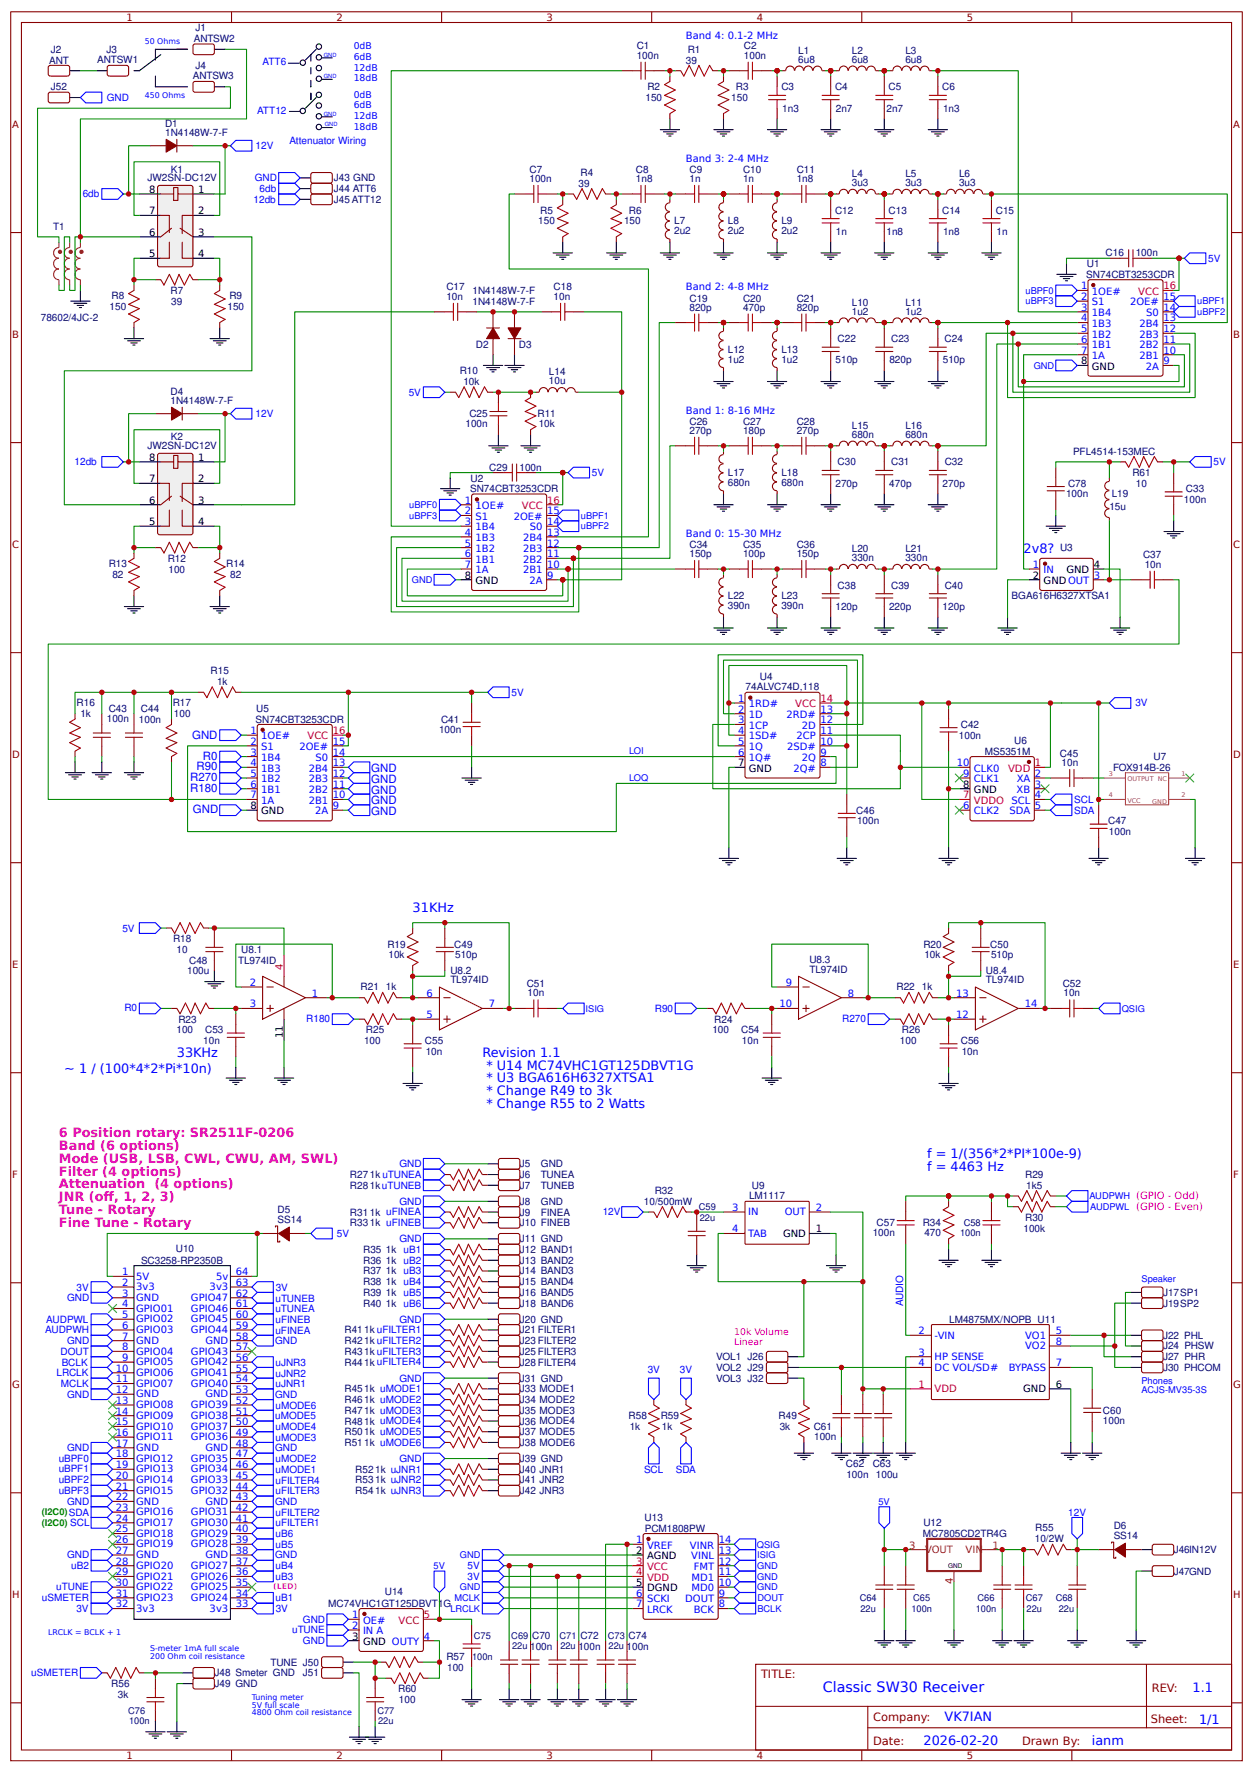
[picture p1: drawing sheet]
<svg xmlns="http://www.w3.org/2000/svg" width="309mm" height="437mm" viewBox="0 0 309 437" stroke-linecap="round" stroke-linejoin="round" font-family="sans-serif">
<defs><g id="words">
<text font-size="3.5" fill="#00f" x="203.1" y="417.7">Classic SW30 Receiver</text>
<g font-size="3.2" fill="#00f">
<text x="252.7" y="136.5">2v8?</text>
<text x="101.9" y="225.2">31KHz</text>
<text x="43.7" y="260.9">33KHz</text>
<text x="119.1" y="260.9">Revision 1.1</text>
<text x="15.9" y="264.8">~ 1 / (100*4*2*Pi*10n)</text>
<text x="120.1" y="264.1">* U14 MC74VHC1GT125DBVT1G</text>
<text x="120.1" y="267.2">* U3 BGA616H6327XTSA1</text>
<text x="120.1" y="270.4">* Change R49 to 3k</text>
<text x="120.1" y="273.6">* Change R55 to 2 Watts</text>
<text x="228.9" y="286">f = 1/(356*2*PI*100e-9)</text>
<text x="228.9" y="289.2">f = 4463 Hz</text>
<text x="294.4" y="417.8">1.1</text>
<text x="233.2" y="425">VK7IAN</text>
<text x="296" y="425.6">1/1</text>
<text x="228" y="430.9">2026-02-20</text>
<text x="269.5" y="430.8">ianm</text>
</g>
<g font-size="3.2" fill="#f0f">
<text x="14.6" y="280.7">6 Position rotary: SR2511F-0206</text>
<text x="14.6" y="283.9">Band (6 options)</text>
<text x="14.6" y="287.1">Mode (USB, LSB, CWL, CWU, AM, SWL)</text>
<text x="14.6" y="290.2">Filter (4 options)</text>
<text x="14.6" y="293.4">Attenuation (4 options)</text>
<text x="14.6" y="296.6">JNR (of, 1, 2, 3)</text>
<text x="14.6" y="299.8">Tune - Rotary</text>
<text x="25.6" y="296.6">f</text>
<text x="14.6" y="302.9">Fine Tune - Rotary</text>
</g>
<g font-size="2.8" fill="#00f">
<text x="47.4" y="182.5">GND</text>
<text x="48.5" y="190.2">R90</text>
<text x="50.1" y="187.6">R0</text>
<text x="91.6" y="190.6">GND</text>
<text x="47" y="192.9">R270</text>
<text x="47" y="195.5">R180</text>
<text x="91.6" y="193.3">GND</text>
<text x="91.6" y="195.9">GND</text>
<text x="47.6" y="200.8">GND</text>
<text x="91.6" y="198.6">GND</text>
<text x="91.6" y="201.2">GND</text>
</g>
<g font-size="2.8" fill="#800">
<text x="187.9" y="414.3">TITLE:</text>
<text x="284.3" y="417.8">REV:</text>
<text x="215.5" y="425">Company:</text>
<text x="284.1" y="425.4">Sheet:</text>
<text x="215.5" y="430.7">Date:</text>
<text x="252.3" y="430.8">Drawn By:</text>
</g>
<g font-size="2.5" fill="#800">
<text x="31.2" y="5.2">1</text>
<text x="83.1" y="5.2">2</text>
<text x="134.9" y="5.2">3</text>
<text x="186.8" y="5.2">4</text>
<text x="238.7" y="5.2">5</text>
<text x="3" y="31.5">A</text>
<text x="304.4" y="31.5">A</text>
<text x="3" y="83.3">B</text>
<text x="304.4" y="83.3">B</text>
<text x="3" y="135.2">C</text>
<text x="304.4" y="135.2">C</text>
<text x="3" y="187.1">D</text>
<text x="304.4" y="187.1">D</text>
<text x="3" y="238.9">E</text>
<text x="304.4" y="238.9">E</text>
<text x="3" y="290.8">F</text>
<text x="304.4" y="290.8">F</text>
<text x="3" y="342.6">G</text>
<text x="304.4" y="342.6">G</text>
<text x="3" y="394.5">H</text>
<text x="304.4" y="394.5">H</text>
<text x="31.2" y="434.3">1</text>
<text x="83.1" y="434.3">2</text>
<text x="134.9" y="434.3">3</text>
<text x="186.8" y="434.3">4</text>
<text x="238.7" y="434.3">5</text>
</g>
<g font-size="2.5" fill="#000080">
<text x="47.8" y="10.4">ANTSW2</text>
<text x="48.3" y="7.7">J1</text>
<text x="12.1" y="15.7">ANT</text>
<text x="12.6" y="13.1">J2</text>
<text x="24" y="15.7">ANTSW1</text>
<text x="26.3" y="13">J3</text>
<text x="48.3" y="17">J4</text>
<text x="157.2" y="14.6">100n</text>
<text x="157.2" y="12.1">C1</text>
<text x="169.3" y="15.7">39</text>
<text x="169.8" y="13.1">R1</text>
<text x="183.6" y="14.6">100n</text>
<text x="183.6" y="12.2">C2</text>
<text x="197" y="15.5">6u8</text>
<text x="197" y="13.3">L1</text>
<text x="210.3" y="15.5">6u8</text>
<text x="210.3" y="13.3">L2</text>
<text x="223.5" y="15.5">6u8</text>
<text x="223.5" y="13.3">L3</text>
<text x="12.6" y="22.3">J52</text>
<text x="47.6" y="19.6">ANTSW3</text>
<text x="159.8" y="22.3">R2</text>
<text x="181.7" y="22.3">R3</text>
<text x="192.9" y="22.3">C3</text>
<text x="206.1" y="22.3">C4</text>
<text x="219.3" y="22.3">C5</text>
<text x="232.6" y="22.3">C6</text>
<text x="159.3" y="24.9">150</text>
<text x="180.5" y="25">150</text>
<text x="193.1" y="27.6">1n3</text>
<text x="206.3" y="27.6">2n7</text>
<text x="218.8" y="27.6">2n7</text>
<text x="232.8" y="27.6">1n3</text>
<text x="40.8" y="33.6">1N4148W-7-F</text>
<text x="40.8" y="31.3">D1</text>
<text x="36.4" y="44.8">JW2SN-DC12V</text>
<text x="42.1" y="42.6">K1</text>
<text x="82.4" y="44.8">J43 GND</text>
<text x="82.4" y="47.4">J44 ATT6</text>
<text x="130.7" y="45">100n</text>
<text x="130.7" y="42.6">C7</text>
<text x="142.8" y="46.1">39</text>
<text x="143.3" y="43.5">R4</text>
<text x="157" y="45">1n8</text>
<text x="157" y="42.7">C8</text>
<text x="170.2" y="45">1n</text>
<text x="170.2" y="42.7">C9</text>
<text x="183.4" y="45">1n</text>
<text x="183.4" y="42.7">C10</text>
<text x="196.7" y="45">1n8</text>
<text x="196.7" y="42.7">C11</text>
<text x="210.3" y="45.9">3u3</text>
<text x="210.3" y="43.7">L4</text>
<text x="223.5" y="45.9">3u3</text>
<text x="223.5" y="43.7">L5</text>
<text x="236.7" y="45.9">3u3</text>
<text x="236.7" y="43.7">L6</text>
<text x="82.4" y="50.1">J45 ATT12</text>
<text x="133.4" y="52.7">R5</text>
<text x="155.2" y="52.7">R6</text>
<text x="206.1" y="52.7">C12</text>
<text x="219.3" y="52.7">C13</text>
<text x="232.6" y="52.7">C14</text>
<text x="245.8" y="52.7">C15</text>
<text x="13.1" y="56.7">T1</text>
<text x="132.9" y="55.4">150</text>
<text x="154" y="55.4">150</text>
<text x="166.4" y="57.8">2u2</text>
<text x="166.4" y="55.4">L7</text>
<text x="179.7" y="57.8">2u2</text>
<text x="179.7" y="55.4">L8</text>
<text x="192.9" y="57.8">2u2</text>
<text x="192.9" y="55.4">L9</text>
<text x="206.3" y="58">1n</text>
<text x="218.8" y="58">1n8</text>
<text x="232.8" y="58">1n8</text>
<text x="246" y="58">1n</text>
<text x="268.3" y="66">U1</text>
<text x="272.9" y="63.3">C16</text>
<text x="280.4" y="63.3">100n</text>
<text x="110.2" y="71.7">C17</text>
<text x="136.6" y="71.7">C18</text>
<text x="268.2" y="68.6">SN74CBT3253CDR</text>
<text x="27" y="76.5">150</text>
<text x="27.5" y="73.9">R8</text>
<text x="42.1" y="72.6">R7</text>
<text x="42.3" y="75.2">39</text>
<text x="56.1" y="76.6">150</text>
<text x="56.6" y="73.9">R9</text>
<text x="110.2" y="74.1">10n</text>
<text x="116.6" y="75.2">1N4148W-7-F</text>
<text x="116.6" y="72.6">1N4148W-7-F</text>
<text x="136.6" y="74.1">10n</text>
<text x="170.2" y="76.7">820p</text>
<text x="170.2" y="74.5">C19</text>
<text x="183.4" y="76.7">470p</text>
<text x="183.4" y="74.5">C20</text>
<text x="196.7" y="76.7">820p</text>
<text x="196.7" y="74.5">C21</text>
<text x="210.3" y="77.7">1u2</text>
<text x="210.3" y="75.5">L10</text>
<text x="223.5" y="77.7">1u2</text>
<text x="223.5" y="75.5">L11</text>
<text x="10.1" y="79.2">78602/4JC-2</text>
<text x="117.5" y="85.8">D2</text>
<text x="128.1" y="85.8">D3</text>
<text x="179.7" y="89.5">1u2</text>
<text x="179.7" y="87.1">L12</text>
<text x="192.9" y="89.5">1u2</text>
<text x="192.9" y="87.1">L13</text>
<text x="206.3" y="89.7">510p</text>
<text x="206.8" y="84.5">C22</text>
<text x="219.6" y="89.7">820p</text>
<text x="220" y="84.5">C23</text>
<text x="232.7" y="89.7">510p</text>
<text x="233.2" y="84.5">C24</text>
<text x="113.5" y="92.4">R10</text>
<text x="114.4" y="95">10k</text>
<text x="135.5" y="94.9">10u</text>
<text x="135.5" y="92.5">L14</text>
<text x="42.1" y="99.7">1N4148W-7-F</text>
<text x="42.1" y="97.4">D4</text>
<text x="114.9" y="105.3">100n</text>
<text x="115.9" y="103">C25</text>
<text x="132.7" y="103">R11</text>
<text x="133" y="105.4">10k</text>
<text x="170.2" y="107.2">270p</text>
<text x="170.2" y="104.9">C26</text>
<text x="183.4" y="107.2">180p</text>
<text x="183.4" y="104.9">C27</text>
<text x="196.7" y="107.2">270p</text>
<text x="196.7" y="104.9">C28</text>
<text x="210.3" y="105.9">L15</text>
<text x="223.5" y="105.9">L16</text>
<text x="36.4" y="110.9">JW2SN-DC12V</text>
<text x="42.1" y="108.7">K2</text>
<text x="210.3" y="108.1">680n</text>
<text x="223.5" y="108.1">680n</text>
<text x="264.9" y="112.3">PFL4514-153MEC</text>
<text x="116.2" y="118.9">U2</text>
<text x="120.8" y="116.2">C29</text>
<text x="128.2" y="116.2">100n</text>
<text x="179.7" y="119.9">680n</text>
<text x="179.7" y="117.5">L17</text>
<text x="192.9" y="119.9">680n</text>
<text x="192.9" y="117.5">L18</text>
<text x="206.8" y="114.9">C30</text>
<text x="220" y="114.9">C31</text>
<text x="233.2" y="114.9">C32</text>
<text x="279.5" y="117.5">R61</text>
<text x="116" y="121.5">SN74CBT3253CDR</text>
<text x="206.2" y="120.2">270p</text>
<text x="219.5" y="120.2">470p</text>
<text x="232.7" y="120.2">270p</text>
<text x="263.2" y="122.8">100n</text>
<text x="263.6" y="120.2">C78</text>
<text x="273.8" y="125.9">15u</text>
<text x="274.4" y="122.8">L19</text>
<text x="280.4" y="120.2">10</text>
<text x="292.3" y="124.1">100n</text>
<text x="292.7" y="121.5">C33</text>
<text x="170.2" y="137.6">150p</text>
<text x="170.2" y="135.3">C34</text>
<text x="183.4" y="137.6">100p</text>
<text x="183.4" y="135.3">C35</text>
<text x="196.7" y="137.6">150p</text>
<text x="196.7" y="135.3">C36</text>
<text x="210.3" y="136.3">L20</text>
<text x="223.5" y="136.3">L21</text>
<text x="261.7" y="136.1">U3</text>
<text x="282.2" y="137.8">C37</text>
<text x="26.8" y="140.1">R13</text>
<text x="27.7" y="142.7">82</text>
<text x="41.4" y="138.7">R12</text>
<text x="41.6" y="141.4">100</text>
<text x="55.9" y="140.1">R14</text>
<text x="56.8" y="142.7">82</text>
<text x="210.3" y="138.5">330n</text>
<text x="223.5" y="138.5">330n</text>
<text x="282.6" y="140.2">10n</text>
<text x="179.7" y="148">L22</text>
<text x="192.9" y="148">L23</text>
<text x="206.8" y="145.3">C38</text>
<text x="220" y="145.3">C39</text>
<text x="233.2" y="145.3">C40</text>
<text x="249.7" y="148">BGA616H6327XTSA1</text>
<text x="179.7" y="150.4">390n</text>
<text x="192.9" y="150.4">390n</text>
<text x="206.2" y="150.6">120p</text>
<text x="219.5" y="150.6">220p</text>
<text x="232.7" y="150.6">120p</text>
<text x="52" y="166.4">R15</text>
<text x="187.6" y="167.8">U4</text>
<text x="53.6" y="169.1">1k</text>
<text x="184.1" y="170.5">74ALVC74D,118</text>
<text x="18.9" y="174.4">R16</text>
<text x="19.9" y="177">1k</text>
<text x="26.4" y="178.4">100n</text>
<text x="26.8" y="175.7">C43</text>
<text x="34.3" y="178.4">100n</text>
<text x="34.8" y="175.8">C44</text>
<text x="42.6" y="174.4">R17</text>
<text x="42.9" y="177">100</text>
<text x="63.1" y="178.4">SN74CBT3253CDR</text>
<text x="63.2" y="175.8">U5</text>
<text x="108.9" y="178.4">C41</text>
<text x="237.2" y="179.7">C42</text>
<text x="108.4" y="181">100n</text>
<text x="236.7" y="182.4">100n</text>
<text x="250.4" y="183.7">U6</text>
<text x="243.1" y="186.3">MS5351M</text>
<text x="261.6" y="186.8">C45</text>
<text x="262" y="189.2">10n</text>
<text x="274.7" y="190.3">FOX914B-26</text>
<text x="284.7" y="187.7">U7</text>
<text x="211.4" y="200.9">C46</text>
<text x="211.6" y="203.5">100n</text>
<text x="273.5" y="203.5">C47</text>
<text x="273.7" y="206.2">100n</text>
<text x="42.7" y="232.7">R18</text>
<text x="95.6" y="234">R19</text>
<text x="112.1" y="233.9">C49</text>
<text x="227.9" y="234">R20</text>
<text x="244.4" y="233.9">C50</text>
<text x="43.6" y="235.3">10</text>
<text x="46.7" y="237.9">C48</text>
<text x="58.8" y="237.9">TL974ID</text>
<text x="59.6" y="235.3">U8.1</text>
<text x="95.9" y="236.6">10k</text>
<text x="112.3" y="236.6">510p</text>
<text x="199.8" y="237.7">U8.3</text>
<text x="228.2" y="236.6">10k</text>
<text x="244.6" y="236.6">510p</text>
<text x="46.2" y="240.6">100u</text>
<text x="89" y="244.5">R21</text>
<text x="95.3" y="244.5">1k</text>
<text x="111.2" y="242.8">TL974ID</text>
<text x="111.2" y="240.4">U8.2</text>
<text x="130" y="243.7">C51</text>
<text x="130.2" y="245.8">10n</text>
<text x="199.8" y="240.2">TL974ID</text>
<text x="221.3" y="244.5">R22</text>
<text x="227.6" y="244.5">1k</text>
<text x="243.4" y="242.8">TL974ID</text>
<text x="243.4" y="240.4">U8.4</text>
<text x="262.3" y="243.7">C52</text>
<text x="262.5" y="245.8">10n</text>
<text x="43.6" y="255.1">100</text>
<text x="44" y="252.5">R23</text>
<text x="50.2" y="257.8">10n</text>
<text x="50.7" y="255.1">C53</text>
<text x="89.9" y="257.8">100</text>
<text x="90.3" y="255.1">R25</text>
<text x="104.9" y="257.8">C55</text>
<text x="175.9" y="255.1">100</text>
<text x="176.3" y="252.5">R24</text>
<text x="182.9" y="255.1">C54</text>
<text x="183.1" y="257.8">10n</text>
<text x="222.2" y="257.8">100</text>
<text x="222.6" y="255.1">R26</text>
<text x="237.2" y="257.8">C56</text>
<text x="105.1" y="260.4">10n</text>
<text x="237.4" y="260.4">10n</text>
<text x="86.4" y="290.8">R271k uTUNEA</text>
<text x="86.4" y="293.5">R281kuTUNEB</text>
<text x="128.3" y="288.2">J5</text>
<text x="128.3" y="290.8">J6</text>
<text x="128.3" y="293.5">J7</text>
<text x="133.5" y="290.9">TUNEA</text>
<text x="133.5" y="293.5">TUNEB</text>
<text x="133.5" y="288.2">GND</text>
<text x="185.6" y="293.5">U9</text>
<text x="253.1" y="290.8">R29</text>
<text x="253.3" y="293.5">1k5</text>
<text x="68.5" y="299.5">D5</text>
<text x="128.3" y="297.5">J8</text>
<text x="133.5" y="297.5">GND</text>
<text x="159" y="297.4">10/500mW</text>
<text x="161.6" y="294.7">R32</text>
<text x="184.9" y="296.1">LM1117</text>
<text x="68.5" y="301.9">SS14</text>
<text x="86.4" y="300.1">R311k uFINEA</text>
<text x="86.4" y="302.7">R331k uFINEB</text>
<text x="128.3" y="300.1">J9</text>
<text x="128.3" y="302.7">J10 FINEB</text>
<text x="133.5" y="300.1">FINEA</text>
<text x="215.4" y="305.1">100n</text>
<text x="216.4" y="302.8">C57</text>
<text x="227.8" y="302.7">R34</text>
<text x="228.2" y="305.1">470</text>
<text x="252.6" y="304.1">100k</text>
<text x="253.1" y="301.4">R30</text>
<text x="34.8" y="312">SC3258-RP2350B</text>
<text x="43.4" y="309.2">U10</text>
<text x="89.7" y="309.4">R35</text>
<text x="95.3" y="309.4">1k uB1</text>
<text x="128.3" y="306.7">J11 GND</text>
<text x="128.3" y="309.4">J12 BAND1</text>
<text x="89.7" y="312">R36</text>
<text x="89.7" y="314.7">R37</text>
<text x="89.7" y="317.3">R38</text>
<text x="95.3" y="312">1k uB2</text>
<text x="95.3" y="314.7">1k uB3</text>
<text x="95.3" y="317.3">1k uB4</text>
<text x="128.3" y="312">J13 BAND2</text>
<text x="128.3" y="314.7">J14 BAND3</text>
<text x="128.3" y="317.3">J15 BAND4</text>
<text x="89.7" y="319.9">R39</text>
<text x="89.7" y="322.6">R40</text>
<text x="95.3" y="319.9">1k uB5</text>
<text x="95.3" y="322.6">1k uB6</text>
<text x="128.3" y="319.9">J16 BAND5</text>
<text x="128.3" y="322.6">J18 BAND6</text>
<text x="287.1" y="322.6">J19SP2</text>
<text x="287.1" y="319.9">J17SP1</text>
<text x="85" y="329.2">R411k uFILTER1</text>
<text x="128.3" y="326.6">J20 GND</text>
<text x="128.3" y="329.2">J21FILTER1</text>
<text x="234.3" y="326.6">LM4875MX/NOPB U11</text>
<text x="85" y="331.9">R421k uFILTER2</text>
<text x="85" y="334.5">R431k uFILTER3</text>
<text x="128.3" y="331.9">J23FILTER2</text>
<text x="128.3" y="334.5">J25FILTER3</text>
<text x="176.8" y="335.8">VOL1 J26</text>
<text x="287.1" y="330.5">J22 PHL</text>
<text x="287.1" y="335.8">J27 PHR</text>
<text x="287.1" y="333.2">J24 PHSW</text>
<text x="85" y="337.1">R441k uFILTER4</text>
<text x="128.3" y="337.1">J28FILTER4</text>
<text x="128.3" y="341.1">J31 GND</text>
<text x="176.8" y="338.5">VOL2 J29</text>
<text x="176.8" y="341.1">VOL3 J32</text>
<text x="287.1" y="338.5">J30 PHCOM</text>
<text x="85" y="343.8">R451k uMODE1</text>
<text x="85" y="346.4">R461k uMODE2</text>
<text x="128.3" y="343.8">J33 MODE1</text>
<text x="128.3" y="346.4">J34 MODE2</text>
<text x="85" y="349.1">R471k uMODE3</text>
<text x="85" y="351.7">R481k uMODE4</text>
<text x="128.3" y="349">J35 MODE3</text>
<text x="128.3" y="351.7">J36 MODE4</text>
<text x="155.2" y="350.4">R58</text>
<text x="155.4" y="353">1k</text>
<text x="163.1" y="350.4">R59</text>
<text x="163.4" y="353">1k</text>
<text x="192.2" y="350.4">R49</text>
<text x="192.5" y="353">3k</text>
<text x="200.9" y="353">C61</text>
<text x="272.3" y="351.5">100n</text>
<text x="272.3" y="349">C60</text>
<text x="85" y="354.3">R501k uMODE5</text>
<text x="85" y="357">R511k uMODE6</text>
<text x="128.3" y="354.3">J37 MODE5</text>
<text x="128.3" y="357">J38 MODE6</text>
<text x="201" y="355.6">100n</text>
<text x="87.7" y="363.6">R521k uJNR1</text>
<text x="128.3" y="361">J39 GND</text>
<text x="128.3" y="363.6">J40 JNR1</text>
<text x="208.8" y="362.3">C62</text>
<text x="208.9" y="364.9">100n</text>
<text x="215.4" y="362.3">C63</text>
<text x="216.2" y="364.9">100u</text>
<text x="87.7" y="366.2">R531k uJNR2</text>
<text x="87.7" y="368.9">R541k uJNR3</text>
<text x="128.3" y="366.2">J41 JNR2</text>
<text x="128.3" y="368.9">J42 JNR3</text>
<text x="159.1" y="375.5">U13</text>
<text x="227.9" y="376.9">U12</text>
<text x="274.9" y="377.5">D6</text>
<text x="159.2" y="378.2">PCM1808PW</text>
<text x="227.8" y="379.5">MC7805CD2TR4G</text>
<text x="255.5" y="380.7">10/2W</text>
<text x="255.5" y="378.1">R55</text>
<text x="274.9" y="379.9">SS14</text>
<text x="289.7" y="383.4">J46IN12V</text>
<text x="289.7" y="388.7">J47GND</text>
<text x="95" y="393.8">U14</text>
<text x="81" y="396.7">MC74VHC1GT125DBVT1G</text>
<text x="131.3" y="404.6">C70</text>
<text x="143.3" y="404.6">C72</text>
<text x="155.2" y="404.6">C74</text>
<text x="52.9" y="413.9">J48 Smeter GND</text>
<text x="66.8" y="411.2">TUNE J50</text>
<text x="74.7" y="413.9">J51</text>
<text x="110.2" y="409.9">R57</text>
<text x="110.4" y="412.5">100</text>
<text x="27.5" y="416.5">R56</text>
<text x="29.1" y="419.2">3k</text>
<text x="52.9" y="416.5">J49 GND</text>
<text x="98.3" y="417.8">R60</text>
<text x="98.5" y="420.5">100</text>
</g>
<g font-size="2.5" fill="#00f">
<text x="169.3" y="9.5">Band 4: 0.1-2 MHz</text>
<text x="64.8" y="16.1">ATT6</text>
<text x="26.4" y="24.9">GND</text>
<text x="63.5" y="28">ATT12</text>
<text x="71.4" y="35.5">Attenuator Wiring</text>
<text x="63.1" y="36.8">12V</text>
<text x="169.3" y="40">Band 3: 2-4 MHz</text>
<text x="62.9" y="44.8">GND</text>
<text x="64.1" y="47.4">6db</text>
<text x="20.4" y="48.7">6db</text>
<text x="62.6" y="50.1">12db</text>
<text x="298.2" y="64.6">5V</text>
<text x="169.3" y="71.7">Band 2: 4-8 MHz</text>
<text x="266.8" y="71.4">1</text>
<text x="266.8" y="74.1">2</text>
<text x="266.8" y="76.7">3</text>
<text x="269.5" y="72.8">1OE#</text>
<text x="269.5" y="75.4">S1</text>
<text x="278.9" y="75.4">2OE#</text>
<text x="287.2" y="76.7">14</text>
<text x="287.2" y="74.1">15</text>
<text x="266.8" y="79.4">4</text>
<text x="266.8" y="82">5</text>
<text x="269.5" y="78.1">1B4</text>
<text x="269.5" y="80.7">1B3</text>
<text x="269.5" y="83.3">1B2</text>
<text x="281.3" y="83.3">2B3</text>
<text x="281.3" y="80.7">2B4</text>
<text x="283" y="78.1">S0</text>
<text x="287.2" y="82">12</text>
<text x="287.2" y="79.4">13</text>
<text x="266.8" y="84.7">6</text>
<text x="266.8" y="87.3">7</text>
<text x="269.5" y="86">1B1</text>
<text x="269.5" y="88.6">1A</text>
<text x="281.3" y="88.6">2B1</text>
<text x="281.3" y="86">2B2</text>
<text x="287.2" y="90">9</text>
<text x="287.2" y="87.3">10</text>
<text x="287.2" y="84.7">11</text>
<text x="282.8" y="91.3">2A</text>
<text x="100.9" y="97.7">5V</text>
<text x="63.1" y="102.9">12V</text>
<text x="169.3" y="102.1">Band 1: 8-16 MHz</text>
<text x="18.4" y="114.9">12db</text>
<text x="146.1" y="117.5">5V</text>
<text x="299.6" y="114.9">5V</text>
<text x="114.7" y="124.4">1</text>
<text x="117.4" y="125.7">1OE#</text>
<text x="114.7" y="127">2</text>
<text x="114.7" y="129.6">3</text>
<text x="117.4" y="128.3">S1</text>
<text x="117.4" y="131">1B4</text>
<text x="126.8" y="128.3">2OE#</text>
<text x="130.8" y="131">S0</text>
<text x="135.1" y="129.6">14</text>
<text x="135.1" y="127">15</text>
<text x="114.7" y="132.3">4</text>
<text x="114.7" y="134.9">5</text>
<text x="114.7" y="137.6">6</text>
<text x="117.4" y="133.6">1B3</text>
<text x="117.4" y="136.3">1B2</text>
<text x="129.1" y="136.3">2B3</text>
<text x="129.1" y="133.6">2B4</text>
<text x="135.1" y="137.6">11</text>
<text x="135.1" y="134.9">12</text>
<text x="135.1" y="132.3">13</text>
<text x="169.3" y="132.6">Band 0: 15-30 MHz</text>
<text x="114.7" y="140.2">7</text>
<text x="117.4" y="138.9">1B1</text>
<text x="117.4" y="141.6">1A</text>
<text x="129.1" y="141.6">2B1</text>
<text x="129.1" y="138.9">2B2</text>
<text x="135.1" y="140.2">10</text>
<text x="135.1" y="142.9">9</text>
<text x="254.9" y="140.2">1</text>
<text x="257.6" y="141.6">IN</text>
<text x="270" y="142.9">3</text>
<text x="130.7" y="144.2">2A</text>
<text x="126.3" y="171.8">5V</text>
<text x="182.2" y="173.3">1</text>
<text x="182.2" y="175.9">2</text>
<text x="182.2" y="178.6">3</text>
<text x="184.9" y="174.6">1RD#</text>
<text x="184.9" y="177.3">1D</text>
<text x="184.9" y="179.9">1CP</text>
<text x="194.2" y="177.3">2RD#</text>
<text x="198" y="179.9">2D</text>
<text x="202.5" y="178.6">12</text>
<text x="202.5" y="175.9">13</text>
<text x="280.3" y="174.4">3V</text>
<text x="61.8" y="181.2">1</text>
<text x="61.8" y="183.9">2</text>
<text x="64.5" y="182.6">1OE#</text>
<text x="64.5" y="185.2">S1</text>
<text x="73.9" y="185.2">2OE#</text>
<text x="82.2" y="183.9">15</text>
<text x="182.2" y="181.2">4</text>
<text x="182.2" y="183.9">5</text>
<text x="184.9" y="182.6">1SD#</text>
<text x="184.9" y="185.2">1Q</text>
<text x="194.3" y="185.2">2SD#</text>
<text x="196.6" y="182.6">2CP</text>
<text x="202.5" y="183.9">10</text>
<text x="202.5" y="181.2">11</text>
<text x="61.8" y="186.5">3</text>
<text x="61.8" y="189.2">4</text>
<text x="61.8" y="191.8">5</text>
<text x="64.5" y="187.9">1B4</text>
<text x="64.5" y="190.5">1B3</text>
<text x="76.2" y="190.5">2B4</text>
<text x="77.9" y="187.9">S0</text>
<text x="82.2" y="191.8">12</text>
<text x="82.2" y="189.2">13</text>
<text x="82.2" y="186.5">14</text>
<text x="182.2" y="186.5">6</text>
<text x="184.9" y="187.9">1Q#</text>
<text x="195.8" y="190.5">2Q#</text>
<text x="197.9" y="187.9">2Q</text>
<text x="202.5" y="189.2">8</text>
<text x="202.5" y="186.5">9</text>
<text x="236.2" y="189.2">10</text>
<text x="237.7" y="191.8">9</text>
<text x="240.4" y="190.5">CLK0</text>
<text x="255.5" y="191.8">2</text>
<text x="61.8" y="194.5">6</text>
<text x="61.8" y="197.1">7</text>
<text x="64.5" y="193.1">1B2</text>
<text x="64.5" y="195.8">1B1</text>
<text x="76.2" y="195.8">2B2</text>
<text x="76.2" y="193.1">2B3</text>
<text x="82.2" y="197.1">10</text>
<text x="82.2" y="194.5">11</text>
<text x="240.4" y="193.1">CLK1</text>
<text x="251" y="195.8">XB</text>
<text x="251" y="193.1">XA</text>
<text x="255.5" y="194.5">3</text>
<text x="255.5" y="197.1">4</text>
<text x="64.5" y="198.4">1A</text>
<text x="76.2" y="198.4">2B1</text>
<text x="77.8" y="201.1">2A</text>
<text x="82.2" y="199.8">9</text>
<text x="237.7" y="199.8">6</text>
<text x="240.4" y="201.1">CLK2</text>
<text x="249.2" y="201.1">SDA</text>
<text x="249.7" y="198.4">SCL</text>
<text x="255.5" y="199.8">5</text>
<text x="265.2" y="200.9">SDA</text>
<text x="265.2" y="198.2">SCL</text>
<text x="30.2" y="230">5V</text>
<text x="61.7" y="243.4">2</text>
<text x="194" y="243.4">9</text>
<text x="30.7" y="249.7">R0</text>
<text x="61.7" y="248.7">3</text>
<text x="77" y="246.1">1</text>
<text x="105.3" y="246.1">6</text>
<text x="105.3" y="251.4">5</text>
<text x="120.6" y="248.7">7</text>
<text x="161.6" y="249.7">R90</text>
<text x="192.4" y="248.7">10</text>
<text x="209.3" y="246.1">8</text>
<text x="236" y="246.1">13</text>
<text x="236" y="251.4">12</text>
<text x="252.9" y="248.7">14</text>
<text x="75.6" y="252.4">R180</text>
<text x="207.9" y="252.4">R270</text>
<text x="98.6" y="288.2">GND</text>
<text x="98.6" y="297.5">GND</text>
<text x="180.7" y="299">3</text>
<text x="201.3" y="299">2</text>
<text x="83.1" y="305.4">5V</text>
<text x="148.8" y="300">12V</text>
<text x="180.7" y="304.3">4</text>
<text x="184.7" y="300">IN</text>
<text x="184.7" y="305.3">TAB</text>
<text x="193.7" y="300">OUT</text>
<text x="98.6" y="306.7">GND</text>
<text x="30.2" y="314.9">1</text>
<text x="30.2" y="317.5">2</text>
<text x="33.6" y="315.9">5V</text>
<text x="53.3" y="315.9">5v</text>
<text x="58.2" y="317.5">63</text>
<text x="58.2" y="314.9">64</text>
<text x="16.6" y="321.3">GND</text>
<text x="18.9" y="318.6">3V</text>
<text x="30.2" y="320.1">3</text>
<text x="30.2" y="322.8">4</text>
<text x="33.6" y="318.6">3v3</text>
<text x="33.6" y="321.2">GND</text>
<text x="33.6" y="323.8">GPIO01</text>
<text x="47.1" y="323.8">GPIO46</text>
<text x="47.1" y="321.2">GPIO47</text>
<text x="51.8" y="318.6">3v3</text>
<text x="58.2" y="322.8">61</text>
<text x="58.2" y="320.1">62</text>
<text x="68" y="324">uTUNEA</text>
<text x="68" y="321.4">uTUNEB</text>
<text x="68.1" y="318.6">3V</text>
<text x="222.9" y="322.5" transform="rotate(-90 222.9 322.5)">AUDIO</text>
<text x="11.2" y="329.2">AUDPWH</text>
<text x="11.4" y="326.5">AUDPWL</text>
<text x="30.2" y="325.4">5</text>
<text x="30.2" y="328.1">6</text>
<text x="33.6" y="326.5">GPIO02</text>
<text x="33.6" y="329.1">GPIO03</text>
<text x="47.1" y="329.1">GPIO44</text>
<text x="47.1" y="326.5">GPIO45</text>
<text x="58.2" y="328.1">59</text>
<text x="58.2" y="325.4">60</text>
<text x="68" y="329.3">uFINEA</text>
<text x="68" y="326.6">uFINEB</text>
<text x="98.6" y="326.6">GND</text>
<text x="226.8" y="329.4">2</text>
<text x="260.6" y="329.4">5</text>
<text x="15" y="334.5">DOUT</text>
<text x="16.6" y="331.8">GND</text>
<text x="30.2" y="330.7">7</text>
<text x="30.2" y="333.4">8</text>
<text x="33.6" y="331.8">GND</text>
<text x="33.6" y="334.4">GPIO04</text>
<text x="47.1" y="334.4">GPIO43</text>
<text x="50.7" y="331.8">GND</text>
<text x="58.2" y="333.4">57</text>
<text x="58.2" y="330.7">58</text>
<text x="67.9" y="331.9">GND</text>
<text x="226.8" y="334.7">3</text>
<text x="230.7" y="330.5">-VIN</text>
<text x="230.7" y="335.8">HP SENSE</text>
<text x="253.1" y="330.5">VO1</text>
<text x="253.1" y="333.1">VO2</text>
<text x="260.6" y="332.1">8</text>
<text x="13.9" y="339.7">LRCLK</text>
<text x="15.2" y="337.1">BCLK</text>
<text x="28.6" y="338.7">10</text>
<text x="28.6" y="341.3">11</text>
<text x="30.2" y="336">9</text>
<text x="33.6" y="337.1">GPIO05</text>
<text x="33.6" y="339.7">GPIO06</text>
<text x="47.1" y="339.7">GPIO41</text>
<text x="47.1" y="337.1">GPIO42</text>
<text x="58.2" y="341.3">54</text>
<text x="58.2" y="338.7">55</text>
<text x="58.2" y="336">56</text>
<text x="68" y="339.9">uJNR2</text>
<text x="68" y="337.2">uJNR3</text>
<text x="98.6" y="341.1">GND</text>
<text x="159.9" y="339">3V</text>
<text x="167.8" y="339">3V</text>
<text x="226.8" y="337.3">4</text>
<text x="230.7" y="338.4">DC VOL/SD#</text>
<text x="249" y="338.4">BYPASS</text>
<text x="260.6" y="337.3">7</text>
<text x="15" y="342.3">MCLK</text>
<text x="16.6" y="345.1">GND</text>
<text x="28.6" y="344">12</text>
<text x="28.6" y="346.6">13</text>
<text x="33.6" y="342.4">GPIO07</text>
<text x="33.6" y="345">GND</text>
<text x="33.6" y="347.7">GPIO08</text>
<text x="47.1" y="347.7">GPIO39</text>
<text x="47.1" y="342.4">GPIO40</text>
<text x="50.7" y="345">GND</text>
<text x="58.2" y="346.6">52</text>
<text x="58.2" y="344">53</text>
<text x="67.9" y="345.1">GND</text>
<text x="68" y="347.8">uMODE6</text>
<text x="68" y="342.5">uJNR1</text>
<text x="28.6" y="349.2">14</text>
<text x="28.6" y="351.9">15</text>
<text x="33.6" y="350.3">GPIO09</text>
<text x="33.6" y="353">GPIO10</text>
<text x="47.1" y="353">GPIO37</text>
<text x="47.1" y="350.3">GPIO38</text>
<text x="58.2" y="351.9">50</text>
<text x="58.2" y="349.2">51</text>
<text x="67.9" y="350.4">uMODE5</text>
<text x="68" y="353">uMODE4</text>
<text x="16.6" y="358.3">GND</text>
<text x="28.6" y="354.5">16</text>
<text x="28.6" y="357.2">17</text>
<text x="28.6" y="359.8">18</text>
<text x="33.6" y="355.6">GPIO11</text>
<text x="33.6" y="358.2">GND</text>
<text x="47.1" y="355.6">GPIO36</text>
<text x="50.7" y="358.2">GND</text>
<text x="58.2" y="359.8">47</text>
<text x="58.2" y="357.2">48</text>
<text x="58.2" y="354.5">49</text>
<text x="67.9" y="358.3">GND</text>
<text x="68" y="355.7">uMODE3</text>
<text x="14.5" y="360.9">uBPF0</text>
<text x="14.5" y="363.5">uBPF1</text>
<text x="28.6" y="362.5">19</text>
<text x="28.6" y="365.1">20</text>
<text x="33.6" y="360.9">GPIO12</text>
<text x="33.6" y="363.5">GPIO13</text>
<text x="47.1" y="363.5">GPIO34</text>
<text x="47.1" y="360.9">GPIO35</text>
<text x="58.2" y="365.1">45</text>
<text x="58.2" y="362.5">46</text>
<text x="68" y="363.6">uMODE1</text>
<text x="68" y="361">uMODE2</text>
<text x="98.6" y="361">GND</text>
<text x="159" y="363.6">SCL</text>
<text x="166.8" y="363.6">SDA</text>
<text x="14.5" y="366.2">uBPF2</text>
<text x="14.5" y="368.8">uBPF3</text>
<text x="16.6" y="371.5">GND</text>
<text x="28.6" y="367.8">21</text>
<text x="28.6" y="370.4">22</text>
<text x="33.6" y="366.2">GPIO14</text>
<text x="33.6" y="368.8">GPIO15</text>
<text x="33.6" y="371.5">GND</text>
<text x="47.1" y="368.8">GPIO32</text>
<text x="47.1" y="366.2">GPIO33</text>
<text x="50.7" y="371.5">GND</text>
<text x="58.2" y="370.4">43</text>
<text x="58.2" y="367.8">44</text>
<text x="67.9" y="371.5">GND</text>
<text x="68" y="368.9">uFILTER3</text>
<text x="68" y="366.3">uFILTER4</text>
<text x="28.6" y="373.1">23</text>
<text x="28.6" y="375.7">24</text>
<text x="33.6" y="374.1">GPIO16</text>
<text x="33.6" y="376.8">GPIO17</text>
<text x="47.1" y="376.8">GPIO30</text>
<text x="47.1" y="374.1">GPIO31</text>
<text x="58.2" y="375.7">41</text>
<text x="58.2" y="373.1">42</text>
<text x="68" y="376.9">uFILTER1</text>
<text x="68" y="374.2">uFILTER2</text>
<text x="263.7" y="374.2">12V</text>
<text x="28.6" y="378.4">25</text>
<text x="28.6" y="381">26</text>
<text x="28.6" y="383.6">27</text>
<text x="33.6" y="379.4">GPIO18</text>
<text x="33.6" y="382.1">GPIO19</text>
<text x="47.1" y="382.1">GPIO28</text>
<text x="47.1" y="379.4">GPIO29</text>
<text x="58.2" y="383.6">38</text>
<text x="58.2" y="381">39</text>
<text x="58.2" y="378.4">40</text>
<text x="68" y="382.1">uB5</text>
<text x="68" y="379.4">uB6</text>
<text x="157" y="381">1</text>
<text x="159.7" y="382.3">VREF</text>
<text x="170.3" y="382.3">VINR</text>
<text x="177.4" y="383.6">13</text>
<text x="177.4" y="381">14</text>
<text x="16.6" y="384.8">GND</text>
<text x="17.6" y="387.4">uB2</text>
<text x="28.6" y="386.3">28</text>
<text x="28.6" y="388.9">29</text>
<text x="33.6" y="384.7">GND</text>
<text x="33.6" y="387.3">GPIO20</text>
<text x="33.6" y="390">GPIO21</text>
<text x="47.1" y="390">GPIO26</text>
<text x="47.1" y="387.3">GPIO27</text>
<text x="50.7" y="384.7">GND</text>
<text x="58.2" y="388.9">36</text>
<text x="58.2" y="386.3">37</text>
<text x="67.9" y="384.8">GND</text>
<text x="68" y="387.4">uB4</text>
<text x="115.4" y="387.4">5V</text>
<text x="170.7" y="385">VINL</text>
<text x="171.2" y="387.6">FMT</text>
<text x="177.4" y="388.9">11</text>
<text x="177.4" y="386.3">12</text>
<text x="10.4" y="395.3">uSMETER</text>
<text x="13.9" y="392.7">uTUNE</text>
<text x="28.6" y="391.6">30</text>
<text x="28.6" y="394.2">31</text>
<text x="33.6" y="392.6">GPIO22</text>
<text x="33.6" y="395.3">GPIO23</text>
<text x="47.1" y="395.3">GPIO24</text>
<text x="47.1" y="392.6">GPIO25</text>
<text x="58.2" y="394.2">34</text>
<text x="58.2" y="391.6">35</text>
<text x="68" y="395.4">uB1</text>
<text x="68" y="390">uB3</text>
<text x="115.4" y="390.1">3V</text>
<text x="157" y="394.2">6</text>
<text x="159.7" y="395.6">SCKI</text>
<text x="169.1" y="395.6">DOUT</text>
<text x="170.7" y="392.9">MD0</text>
<text x="170.7" y="390.3">MD1</text>
<text x="177.4" y="391.6">10</text>
<text x="177.4" y="394.2">9</text>
<text x="18.9" y="398">3V</text>
<text x="28.6" y="396.9">32</text>
<text x="33.6" y="397.9">3v3</text>
<text x="51.8" y="397.9">3v3</text>
<text x="58.2" y="396.9">33</text>
<text x="68.1" y="398">3V</text>
<text x="74.8" y="400.6">GND</text>
<text x="86.9" y="399.5">1</text>
<text x="89.6" y="400.8">OE#</text>
<text x="157" y="396.9">7</text>
<text x="159.7" y="398.2">LRCK</text>
<text x="171.3" y="398.2">BCK</text>
<text x="177.4" y="396.9">8</text>
<text x="72.1" y="403.3">uTUNE</text>
<text x="74.8" y="405.9">GND</text>
<text x="86.9" y="402.2">2</text>
<text x="89.6" y="403.5">IN A</text>
<text x="104.6" y="404.8">4</text>
<text x="7.7" y="413.8">uSMETER</text>
</g>
<g font-size="2.5">
<text x="36.8" y="47.6">8</text>
<text x="48.9" y="47.6">1</text>
<text x="36.8" y="52.9">7</text>
<text x="48.9" y="52.9">2</text>
<text x="36.8" y="58.2">6</text>
<text x="48.9" y="58.2">3</text>
<text x="36.8" y="63.5">5</text>
<text x="48.9" y="63.5">4</text>
<text x="266.8" y="90">8</text>
<text x="269.5" y="91.3">GND</text>
<text x="36.8" y="113.8">8</text>
<text x="48.9" y="113.8">1</text>
<text x="36.8" y="119.1">7</text>
<text x="48.9" y="119.1">2</text>
<text x="36.8" y="124.4">6</text>
<text x="48.9" y="124.4">3</text>
<text x="36.8" y="129.6">5</text>
<text x="48.9" y="129.6">4</text>
<text x="114.7" y="142.9">8</text>
<text x="254.9" y="142.9">2</text>
<text x="263.2" y="141.6">GND</text>
<text x="270" y="140.2">4</text>
<text x="117.4" y="144.2">GND</text>
<text x="257.6" y="144.2">GNDOUT</text>
<text x="182.2" y="189.2">7</text>
<text x="184.9" y="190.5">GND</text>
<text x="237.7" y="194.5">8</text>
<text x="240.4" y="195.8">GND</text>
<text x="61.8" y="199.8">8</text>
<text x="64.5" y="201.1">GND</text>
<text x="69.8" y="256.3" transform="rotate(-90 69.8 256.3)">11</text>
<text x="193.3" y="305.3">GND</text>
<text x="201.3" y="304.3">1</text>
<text x="252.6" y="343.7">GND</text>
<text x="260.6" y="342.6">6</text>
<text x="157" y="383.6">2</text>
<text x="159.7" y="385">AGND</text>
<text x="157" y="391.6">5</text>
<text x="159.7" y="392.9">DGND</text>
<text x="86.9" y="404.8">3</text>
<text x="89.6" y="406.1">GND OUTY</text>
</g>
<g font-size="2.5" fill="#f00">
<text x="287.2" y="71.4">16</text>
<text x="281" y="72.8">VCC</text>
<text x="128.8" y="125.7">VCC</text>
<text x="135.1" y="124.4">16</text>
<text x="202.5" y="173.3">14</text>
<text x="196.3" y="174.6">VCC</text>
<text x="75.9" y="182.6">VCC</text>
<text x="82.2" y="181.2">16</text>
<text x="248.9" y="190.5">VDD</text>
<text x="255.5" y="189.2">1</text>
<text x="237.7" y="197.1">7</text>
<text x="240.4" y="198.4">VDDO</text>
<text x="69.8" y="239.4" transform="rotate(-90 69.8 239.4)">4</text>
<text x="226.8" y="342.6">1</text>
<text x="230.7" y="343.7">VDD</text>
<text x="157" y="386.3">3</text>
<text x="157" y="388.9">4</text>
<text x="159.7" y="387.6">VCC</text>
<text x="159.7" y="390.3">VDD</text>
<text x="98.4" y="400.8">VCC</text>
<text x="104.6" y="399.5">5</text>
</g>
<g font-size="2.5" fill="#8d2323">
<text x="224.4" y="382.3">3</text>
<text x="228.3" y="383.4">VOUT</text>
<text x="238.4" y="383.4">VIN</text>
<text x="245" y="382.3">1</text>
<text x="235.2" y="391" transform="rotate(-90 235.2 391)">4</text>
</g>
<g font-size="2.3" fill="#00f">
<text x="87.3" y="12.2">0dB</text>
<text x="87.3" y="14.8">6dB</text>
<text x="87.3" y="17.5">12dB</text>
<text x="87.3" y="20.1">18dB</text>
<text x="87.3" y="24.1">0dB</text>
<text x="87.3" y="26.7">6dB</text>
<text x="87.3" y="29.4">12dB</text>
<text x="87.3" y="32">18dB</text>
<text x="253.2" y="72.5">uBPF0</text>
<text x="253.2" y="75.1">uBPF3</text>
<text x="295.5" y="75.2">uBPF1</text>
<text x="295.5" y="77.8">uBPF2</text>
<text x="255.2" y="91">GND</text>
<text x="101" y="125.4">uBPF0</text>
<text x="101" y="128">uBPF3</text>
<text x="143.4" y="130.7">uBPF2</text>
<text x="143.4" y="128.1">uBPF1</text>
<text x="101.7" y="143.9">GND</text>
<text x="155.3" y="186.1">LOI</text>
<text x="155.3" y="192.7">LOQ</text>
<text x="144.5" y="249.8">ISIG</text>
<text x="276.9" y="249.9">QSIG</text>
<text x="268.9" y="296.1">AUDPWH (GPIO - Odd)</text>
<text x="269.1" y="298.7">AUDPWL (GPIO - Even)</text>
<text x="281.8" y="316.4">Speaker</text>
<text x="281.8" y="341.6">Phones</text>
<text x="281.8" y="343.9">ACJS-MV35-3S</text>
<text x="216.8" y="371.5">5V</text>
<text x="186.8" y="382.1">QSIG</text>
<text x="107" y="387.4">5V</text>
<text x="113.5" y="384.7">GND</text>
<text x="186.9" y="384.7">ISIG</text>
<text x="186.9" y="387.4">GND</text>
<text x="112.2" y="395.2">MCLK</text>
<text x="113.5" y="392.6">GND</text>
<text x="186.9" y="392.7">GND</text>
<text x="186.9" y="390">GND</text>
<text x="187" y="395.3">DOUT</text>
<text x="111.2" y="397.9">LRCLK</text>
<text x="187" y="397.9">BCLK</text>
</g>
<g font-size="2.3" fill="#000080">
<text x="172.5" y="298.7">C59</text>
<text x="172.7" y="301.4">22u</text>
<text x="237" y="305.2">100n</text>
<text x="237.9" y="302.7">C58</text>
<text x="212.2" y="395.3">C64</text>
<text x="225.4" y="395.3">C65</text>
<text x="241.3" y="395.3">C66</text>
<text x="253.2" y="395.3">C67</text>
<text x="260.6" y="395.3">C68</text>
<text x="212.4" y="397.9">22u</text>
<text x="225" y="397.9">100n</text>
<text x="240.9" y="397.9">100n</text>
<text x="253.4" y="397.9">22u</text>
<text x="261.3" y="397.9">22u</text>
<text x="117" y="404.5">C75</text>
<text x="126.2" y="404.6">C69</text>
<text x="126.4" y="407.2">22u 100n</text>
<text x="138.1" y="404.6">C71</text>
<text x="138.3" y="407.2">22u 100n</text>
<text x="150" y="404.6">C73</text>
<text x="150.2" y="407.2">22u 100n</text>
<text x="116.5" y="409.8">100n</text>
<text x="31.7" y="423.1">C76</text>
<text x="31.8" y="425.7">100n</text>
<text x="93.1" y="423.1">C77</text>
<text x="93.3" y="425.7">22u</text>
</g>
<g font-size="2.3" fill="#f0f">
<text x="181.2" y="329.7">10k Volume</text>
<text x="181.2" y="332">Linear</text>
</g>
<g font-size="2.3" fill="#060">
<text x="10.3" y="374.1">(I2C0)SDA</text>
<text x="10.3" y="376.8">(I2C0) SCL</text>
</g>
<g font-size="1.9" fill="#00f">
<text x="35.7" y="10.8">50 Ohms</text>
<text x="35.7" y="24.1">450 Ohms</text>
<text x="11.9" y="403.8">LRCLK = BCLK + 1</text>
<text x="37" y="407.7">S-meter 1mA full scale</text>
<text x="37" y="409.7">200 Ohm coil resistance</text>
<text x="62.2" y="419.6">Tuning meter</text>
<text x="62.2" y="421.6">5V full scale</text>
<text x="62.2" y="423.5">4800 Ohm coil resistance</text>
</g>
<text font-size="1.9" fill="#f3f" x="67.5" y="392.4">(LED)</text>
<g font-size="1.6" fill="#a54b4b">
<text x="273.7" y="191.6">3</text>
<text x="291.7" y="191.6">1</text>
<text x="273.7" y="196.9">4</text>
<text x="278.3" y="192.9">OUTPUT NC</text>
<text x="291.7" y="196.9">2</text>
<text x="278.3" y="198.2">VCC</text>
<text x="284.4" y="198.4">GND</text>
</g>
<text font-size="1.6" x="234.1" y="387.1">GND</text>
<g font-size="1.4" fill="#00f">
<text x="79.9" y="14">GND</text>
<text x="79.9" y="19.3">GND</text>
<text x="79.9" y="28.5">GND</text>
<text x="80.2" y="31.2">GND</text>
</g>
</g></defs>
<g fill="none" stroke="#800" stroke-width=".26">
<path d="M2.6 2.9h304.1v431.8h-304.1zM5.3 5.6h298.7v426.5h-298.7zM57.1 2.9v2.7M109 2.9v2.7M160.9 2.9v2.7M212.7 2.9v2.7M264.6 2.9v2.7M2.6 57.4h2.7M166.7 47.9h2.6M174.6 47.9h2.7M178.6 54.6a1.06 1.06 0 0 0-1.2 1.1 1.06 1.06 0 0 0 1.2 1M178.6 52.4a1.06 1.06 0 0 0-1.2 1 1.06 1.06 0 0 0 1.2 1.1"/>
<path d="M178.6 56.9a1.06 1.06 0 0 0-1.2 1 1.06 1.06 0 0 0 1.2 1.1v.8M178.6 50.1a1.06 1.06 0 0 0-1.1 1 1.06 1.06 0 0 0 1.1 1.1M178.6 49.2v.8M179.9 47.9h2.7M187.9 47.9h2.6M191.8 54.6a1.06 1.06 0 0 0-1.1 1.1 1.06 1.06 0 0 0 1.1 1M191.8 52.4a1.06 1.06 0 0 0-1.1 1 1.06 1.06 0 0 0 1.1 1.1M191.8 56.9a1.06 1.06 0 0 0-1.1 1 1.06 1.06 0 0 0 1.1 1.1v.8M191.8 50.1a1.06 1.06 0 0 0-1.1 1 1.06 1.06 0 0 0 1.1 1.1M191.8 49.2v.8M193.1 47.9h2.7M201.1 47.9h2.6"/>
<path d="M205.1 49.2v2.7M205.1 57.1v2.7M206.4 47.9h.8M207.2 47.9a1.06 1.06 0 0 1 1.1-1.2 1.06 1.06 0 0 1 1 1.2M209.4 47.9a1.06 1.06 0 0 1 1.1-1.2 1.06 1.06 0 0 1 1.1 1.2M211.7 47.9a1.06 1.06 0 0 1 1-1.2 1.06 1.06 0 0 1 1.1 1.2M214 47.9a1.06 1.06 0 0 1 1-1.1 1.06 1.06 0 0 1 1.1 1.1M216.2 47.9h.8M218.3 49.2v2.7M218.3 57.1v2.7M219.6 47.9h.8M220.4 47.9a1.06 1.06 0 0 1 1.1-1.2 1.06 1.06 0 0 1 1 1.2"/>
<path d="M222.7 47.9a1.06 1.06 0 0 1 1-1.2 1.06 1.06 0 0 1 1.1 1.2M224.9 47.9a1.06 1.06 0 0 1 1.1-1.2 1.06 1.06 0 0 1 1 1.2M227.2 47.9a1.06 1.06 0 0 1 1.1-1.1 1.06 1.06 0 0 1 1 1.1M229.4 47.9h.8M231.5 49.2v2.7M231.5 57.1v2.7M304 57.4h2.7M107.2 77h2.6M115.1 77h2.6M121.7 77v4M127 77v4M133.6 77h2.7"/>
<path d="M141.6 77h2.6M166.7 79.6h2.6M174.6 79.6h2.7M179.9 79.6h2.7M187.9 79.6h2.6M193.1 79.6h2.7M201.1 79.6h2.6M206.4 79.6h.8M207.2 79.6a1.06 1.06 0 0 1 1.1-1.1 1.06 1.06 0 0 1 1 1.1M209.4 79.6a1.06 1.06 0 0 1 1.1-1.1 1.06 1.06 0 0 1 1.1 1.1M211.7 79.6a1.06 1.06 0 0 1 1-1.1 1.06 1.06 0 0 1 1.1 1.1M214 79.6a1.06 1.06 0 0 1 1-1.1 1.06 1.06 0 0 1 1.1 1.1"/>
<path d="M216.2 79.6h.8M219.6 79.6h.8M220.4 79.6a1.06 1.06 0 0 1 1.1-1.1 1.06 1.06 0 0 1 1 1.1M222.7 79.6a1.06 1.06 0 0 1 1-1.1 1.06 1.06 0 0 1 1.1 1.1M224.9 79.6a1.06 1.06 0 0 1 1.1-1.1 1.06 1.06 0 0 1 1 1.1M227.2 79.6a1.06 1.06 0 0 1 1.1-1.1 1.06 1.06 0 0 1 1 1.1M229.4 79.6h.8M265.9 71.7h2.7M265.9 74.3h2.7M265.9 77h2.7M265.9 79.6h2.7M268.6 69.3l.5-.2h17.4l.5 .2 .1 23-.3 .5-17.7 .1-.5-.3z"/>
<path d="M273.8 63.8h2.7M281.8 63.8h2.6M287.1 74.3h2.6M287.1 77h2.6M287.1 79.6h2.6M111.1 96.8h1.3M120.1 81h3.2M120.4 96.8h1.3M121.7 83.6v4M123 96.8v2.7M125.4 83.6h3.2M127 83.6v4"/>
<path d="M131 96.8v1.4M135.2 96.8a1.06 1.06 0 0 0-1-1.1 1.06 1.06 0 0 0-1.1 1.1h-.8M135.4 96.8a1.06 1.06 0 0 1 1-1.1 1.06 1.06 0 0 1 1.1 1.1M137.6 96.8a1.06 1.06 0 0 1 1.1-1.1 1.06 1.06 0 0 1 1 1.1M139.9 96.8a1.06 1.06 0 0 1 1-1.1 1.06 1.06 0 0 1 1.1 1.1M142.1 96.8h.8M178.6 86.4a1.06 1.06 0 0 0-1.2 1 1.06 1.06 0 0 0 1.2 1.1M178.6 84.1a1.06 1.06 0 0 0-1.2 1.1 1.06 1.06 0 0 0 1.2 1M178.6 88.6a1.06 1.06 0 0 0-1.2 1.1 1.06 1.06 0 0 0 1.2 1M178.6 81.8a1.06 1.06 0 0 0-1.1 1.1 1.06 1.06 0 0 0 1.1 1.1M178.6 81v.8M178.6 90.8v.7"/>
<path d="M191.8 86.4a1.06 1.06 0 0 0-1.1 1 1.06 1.06 0 0 0 1.1 1.1M191.8 84.1a1.06 1.06 0 0 0-1.1 1.1 1.06 1.06 0 0 0 1.1 1M191.8 88.6a1.06 1.06 0 0 0-1.1 1.1 1.06 1.06 0 0 0 1.1 1M191.8 81.8a1.06 1.06 0 0 0-1.1 1.1 1.06 1.06 0 0 0 1.1 1.1M191.8 81v.8M191.8 90.8v.7M205.1 81v2.6M205.1 88.9v2.6M218.3 81v2.6M218.3 88.9v2.6M231.5 81v2.6M231.5 88.9v2.6"/>
<path d="M265.9 82.3h2.7M265.9 84.9h2.7M265.9 87.6h2.7M287.1 82.3h2.6M287.1 84.9h2.6M287.1 87.6h2.6M287.1 90.2h2.6M2.6 109.3h2.7M121.7 116.7h2.7M123 104.8v2.6M129.6 116.7h2.7M131 106.1v1.3"/>
<path d="M166.7 110.1h2.6M174.6 110.1h2.7M178.6 116.8a1.06 1.06 0 0 0-1.2 1.1 1.06 1.06 0 0 0 1.2 1M178.6 114.6a1.06 1.06 0 0 0-1.2 1 1.06 1.06 0 0 0 1.2 1.1M178.6 119a1.06 1.06 0 0 0-1.2 1.1 1.06 1.06 0 0 0 1.2 1M178.6 112.3a1.06 1.06 0 0 0-1.1 1 1.06 1.06 0 0 0 1.1 1.1M178.6 111.4v.8M179.9 110.1h2.7M187.9 110.1h2.6M191.8 116.8a1.06 1.06 0 0 0-1.1 1.1 1.06 1.06 0 0 0 1.1 1M191.8 114.6a1.06 1.06 0 0 0-1.1 1 1.06 1.06 0 0 0 1.1 1.1M191.8 119a1.06 1.06 0 0 0-1.1 1.1 1.06 1.06 0 0 0 1.1 1"/>
<path d="M191.8 112.3a1.06 1.06 0 0 0-1.1 1 1.06 1.06 0 0 0 1.1 1.1M191.8 111.4v.8M193.1 110.1h2.7M201.1 110.1h2.6M205.1 111.4v2.6M205.1 119.3v2.7M206.4 110.1h.8M207.2 110a1.06 1.06 0 0 1 1.1-1.1 1.06 1.06 0 0 1 1 1.2M209.4 110a1.06 1.06 0 0 1 1.1-1.1 1.06 1.06 0 0 1 1.1 1.1M211.7 110a1.06 1.06 0 0 1 1-1.1 1.06 1.06 0 0 1 1.1 1.1M214 110a1.06 1.06 0 0 1 1-1.1 1.06 1.06 0 0 1 1.1 1.2M216.2 110.1h.8"/>
<path d="M218.3 111.4v2.6M218.3 119.3v2.7M219.6 110.1h.8M220.4 110a1.06 1.06 0 0 1 1.1-1.1 1.06 1.06 0 0 1 1 1.2M222.7 110a1.06 1.06 0 0 1 1-1.1 1.06 1.06 0 0 1 1.1 1.1M224.9 110a1.06 1.06 0 0 1 1.1-1.1 1.06 1.06 0 0 1 1 1.1M227.2 110a1.06 1.06 0 0 1 1.1-1.1 1.06 1.06 0 0 1 1 1.2M229.4 110.1h.8M231.5 111.4v2.6M231.5 119.3v2.7M273.8 118.9a1.06 1.06 0 0 0-1.1 1 1.06 1.06 0 0 0 1.1 1.1M273.8 118v.8"/>
<path d="M289.7 116.7v2.6M304 109.3h2.7M113.8 124.6h2.6M113.8 127.3h2.6M113.8 129.9h2.6M113.8 132.6h2.6M113.8 135.2h2.6M113.8 137.8h2.6M116.5 122.2l.4-.2h17.5l.5 .2v23.1l-.2 .4-17.8 .1-.4-.3zM134.9 127.3h2.7M134.9 129.9h2.7M134.9 132.6h2.7"/>
<path d="M134.9 135.2h2.7M134.9 137.8h2.7M178.6 121.2v.8M191.8 121.2v.8M273.8 123.4a1.06 1.06 0 0 0-1.1 1.1 1.06 1.06 0 0 0 1.1 1M273.8 121.2a1.06 1.06 0 0 0-1.1 1 1.06 1.06 0 0 0 1.1 1.1M273.8 125.7a1.06 1.06 0 0 0-1.1 1 1.06 1.06 0 0 0 1.1 1.1M273.8 127.8v.8M289.7 124.6v2.7M113.8 140.5h2.6M134.9 140.5h2.7M134.9 143.1h2.7"/>
<path d="M166.7 140.5h2.6M174.6 140.5h2.7M178.6 147.2a1.06 1.06 0 0 0-1.2 1.1 1.06 1.06 0 0 0 1.2 1M178.6 145a1.06 1.06 0 0 0-1.2 1 1.06 1.06 0 0 0 1.2 1.1M178.6 149.5a1.06 1.06 0 0 0-1.2 1 1.06 1.06 0 0 0 1.2 1.1M178.6 142.7a1.06 1.06 0 0 0-1.1 1.1 1.06 1.06 0 0 0 1.1 1M178.6 141.8v.8M178.6 151.6v.8M179.9 140.5h2.7M187.9 140.5h2.6M191.8 147.2a1.06 1.06 0 0 0-1.1 1.1 1.06 1.06 0 0 0 1.1 1M191.8 145a1.06 1.06 0 0 0-1.1 1 1.06 1.06 0 0 0 1.1 1.1"/>
<path d="M191.8 149.5a1.06 1.06 0 0 0-1.1 1 1.06 1.06 0 0 0 1.1 1.1M191.8 142.7a1.06 1.06 0 0 0-1.1 1.1 1.06 1.06 0 0 0 1.1 1M191.8 141.8v.8M191.8 151.6v.8M193.1 140.5h2.7M201.1 140.5h2.6M205.1 141.8v2.7M205.1 149.8v2.6M206.4 140.5h.8M207.2 140.5a1.06 1.06 0 0 1 1.1-1.2 1.06 1.06 0 0 1 1 1.2M209.4 140.5a1.06 1.06 0 0 1 1.1-1.2 1.06 1.06 0 0 1 1.1 1.2M211.7 140.5a1.06 1.06 0 0 1 1-1.2 1.06 1.06 0 0 1 1.1 1.2"/>
<path d="M214 140.5a1.06 1.06 0 0 1 1-1.1 1.06 1.06 0 0 1 1.1 1.1M216.2 140.5h.8M219.6 140.5h.8M220.4 140.5a1.06 1.06 0 0 1 1.1-1.2 1.06 1.06 0 0 1 1 1.2M222.7 140.5a1.06 1.06 0 0 1 1-1.2 1.06 1.06 0 0 1 1.1 1.2M224.9 140.5a1.06 1.06 0 0 1 1.1-1.2 1.06 1.06 0 0 1 1 1.2M227.2 140.5a1.06 1.06 0 0 1 1.1-1.1 1.06 1.06 0 0 1 1 1.1M229.4 140.5h.8M231.5 141.8v2.7M231.5 149.8v2.6M279.1 143.1h2.7M287.1 143.1h2.6"/>
<path d="M2.6 161.1h2.7M18.5 176.2v1.3M25.1 176.2v2.7M33.1 176.2v2.7M42.3 177.5v1.4M48.9 170.9h1.4M58.2 170.9h1.3M63.6 179.1l.4-.2h17.5l.4 .2 .1 23-.2 .5-17.8 .1-.4-.3zM116.4 173.6v2.6M234.2 174.9v2.6M304 161.1h2.7M18.5 185.5v1.3"/>
<path d="M25.1 184.1v2.7M33.1 184.1v2.7M42.3 186.8v1.3M60.9 192.1h2.6M60.9 194.7h2.6M60.9 197.4h2.6M60.9 189.4h2.6M60.9 181.5h2.6M60.9 184.1h2.6M60.9 186.8h2.6M82 192.1h2.7M82 194.7h2.7"/>
<path d="M82 197.4h2.7M82 189.4h2.7M82 184.1h2.7M82 186.8h2.7M116.4 181.5v2.6M234.2 182.8v2.7M236.8 192.1h2.6M236.8 189.4h2.6M239.7 186.9l15.1-.1 .5 .3v15l-.2 .5-15.1 .1-.5-.3-.1-15.1zM255.3 192.1h2.7M255.3 194.7h2.7M255.3 197.4h2.7"/>
<path d="M259.3 192.1h2.6M267.2 192.1h2.7M271.2 198.7v2.6M2.6 213h2.7M82 200h2.7M236.8 200h2.6M255.3 200h2.7M271.2 206.6v2.7M304 213h2.7M41 229.1h1.3M50.3 229.1h1.3M52.9 229.1v2.7"/>
<path d="M52.9 237.1v2.6M101.9 229.1v1.4M101.9 238.4v1.3M109.8 229.1v2.7M109.8 237.1v2.6M234.2 229.1v1.4M234.2 238.4v1.3M242.1 229.1v2.7M242.1 237.1v2.6M42.3 249h1.4M51.6 249h1.3M58.2 250.3v2.6"/>
<path d="M58.2 258.2v2.7M59.5 249h5.3M59.5 243.7h5.3M64.8 241l10.6 5.3-10.6 5.3zM65.9 249h1.6M65.9 243.7h1.6M66.7 248.2v1.6M70.1 241v2.7M70.1 249v2.6M75.4 246.3h5.3M88.6 246.3h1.4M88.6 251.6h1.4"/>
<path d="M97.9 246.3h1.3M97.9 251.6h1.3M101.9 252.9v2.7M103.2 246.3h5.3M103.2 251.6h5.3M108.5 243.7l10.6 5.3-10.6 5.3zM109.5 246.3h1.6M109.5 251.6h1.6M110.3 250.8v1.6M119.1 249h5.3M127 249h2.6M134.9 249h2.7"/>
<path d="M174.6 249h1.3M183.9 249h1.3M190.5 250.3v2.6M190.5 258.2v2.7M191.8 249h5.3M191.8 243.7h5.3M197.1 241l10.6 5.3-10.6 5.3zM198.2 249h1.6M198.2 243.7h1.6M199 248.2v1.6M207.7 246.3h5.3M220.9 246.3h1.3"/>
<path d="M220.9 251.6h1.3M230.2 246.3h1.3M230.2 251.6h1.3M234.2 252.9v2.7M235.5 246.3h5.3M235.5 251.6h5.3M240.8 243.7l10.6 5.3-10.6 5.3zM241.8 246.3h1.6M241.8 251.6h1.6M242.6 250.8v1.6M251.4 249h5.2M259.3 249h2.6"/>
<path d="M267.2 249h2.7M2.6 264.8h2.7M101.9 260.9v2.6M234.2 260.9v2.6M304 264.8h2.7M160.1 299.2h1.3M169.3 299.2h1.4M178.6 299.2h5.3M184 296.6h15.6l.2 .3-.1 10.2-.2 .1-15.5-.1-.1-.2v-10zM199.8 299.2h5.3M223.6 296.6v2.6M234.2 296.6v1.3"/>
<path d="M244.7 296.6v2.6M250 295.3h1.4M250 297.9h1.4M259.3 295.3h1.3M259.3 297.9h1.3M2.6 316.7h2.7M27.8 315.1h5.3M27.8 317.8h5.3M56.9 315.1h5.3M56.9 317.8h5.3M64.8 304.5h4M68 302.9v-.2h.5v4h.6v-.3"/>
<path d="M71.4 304.5h4M178.6 304.5h5.3M223.6 304.5v2.7M234.2 305.9v1.3M244.7 304.5v2.7M304 316.7h2.7M27.8 320.4h5.3M27.8 323.1h5.3M27.8 325.7h5.3M27.8 328.3h5.3M27.8 331h5.3M27.8 333.6h5.3"/>
<path d="M27.8 336.3h5.3M27.8 338.9h5.3M56.9 320.4h5.3M56.9 323.1h5.3M56.9 325.7h5.3M56.9 328.3h5.3M56.9 331h5.3M56.9 333.6h5.3M56.9 336.3h5.3M56.9 338.9h5.3M224.6 329.7h5.3M224.6 337.6h5.3"/>
<path d="M224.6 335h5.3M230.1 327.1h28.8l.1 .2v18.1l-.2 .1h-28.7l-.2-.2v-18zM259 329.7h5.3M259 332.3h5.3M259 337.6h5.3M27.8 341.6h5.3M27.8 344.2h5.3M27.8 346.9h5.3M27.8 349.5h5.3M27.8 352.2h5.3M27.8 354.8h5.3M27.8 357.5h5.3"/>
<path d="M56.9 341.6h5.3M56.9 344.2h5.3M56.9 346.9h5.3M56.9 349.5h5.3M56.9 352.2h5.3M56.9 354.8h5.3M56.9 357.5h5.3M198.4 345.5v1.4M198.4 354.8v1.3M207.7 344.2v2.7M207.7 352.2v2.6M213 344.2v2.7"/>
<path d="M213 352.2v2.6M218 344.2v2.7M218 352.2v2.6M269.6 342.9v2.6M269.6 350.8v2.7M2.6 368.6h2.7M27.8 360.1h5.3M27.8 362.7h5.3M27.8 365.4h5.3M27.8 368h5.3M27.8 370.7h5.3M27.8 373.3h5.3"/>
<path d="M27.8 376h5.3M27.8 378.6h5.3M56.9 360.1h5.3M56.9 362.7h5.3M56.9 365.4h5.3M56.9 368h5.3M56.9 370.7h5.3M56.9 373.3h5.3M56.9 376h5.3M56.9 378.6h5.3M158.8 378.9l.5-.3h17.4l.5 .3 .1 20.4-.3 .4-17.7 .1-.5-.3zM304 368.6h2.7"/>
<path d="M27.8 381.3h5.3M27.8 394.5h5.3M27.8 397.1h5.3M27.8 391.8h5.3M27.8 389.2h5.3M27.8 386.6h5.3M27.8 383.9h5.3M56.9 381.3h5.3M56.9 394.5h5.3M56.9 397.1h5.3M56.9 391.8h5.3M56.9 389.2h5.3"/>
<path d="M56.9 386.6h5.3M56.9 383.9h5.3M86 399.8h2.6M88.7 397.4l.5-.3 15 .1 .3 .5-.1 9.8-.4 .2h-15.1l-.3-.5zM156.1 381.3h2.6M156.1 394.5h2.6M156.1 397.1h2.6M177.3 381.3h2.6M177.3 394.5h2.6M177.3 397.1h2.6M177.3 391.8h2.6M177.3 389.2h2.6"/>
<path d="M177.3 386.6h2.6M177.3 383.9h2.6M218.3 386.6v2.6M218.3 394.5v2.6M223.6 386.6v2.6M223.6 394.5v2.6M247.4 386.6v2.6M247.4 394.5v2.6M252.7 386.6v2.6M252.7 394.5v2.6M254 382.6h1.3M263.3 382.6h1.3"/>
<path d="M265.9 386.6v2.6M265.9 394.5v2.6M86 402.4h2.6M104.5 405.1h2.7M125.7 405.1v2.6M125.7 413v2.7M131 405.1v2.6M131 413v2.7M137.6 405.1v2.6M137.6 413v2.7M142.9 405.1v2.6M142.9 413v2.7"/>
<path d="M149.5 405.1v2.6M149.5 413v2.7M154.8 405.1v2.6M154.8 413v2.7M186.5 410.9h117.5v21.2h-117.5zM283 410.9v15.7M2.6 420.4h2.7M57.1 432.1v2.6M109 432.1v2.6M160.9 432.1v2.6M186.6 421.3h117.3M212.7 432.1v2.6"/>
<path d="M214.2 426.6h89.7M214.2 421.3v10.6M264.6 432.1v2.6M304 420.4h2.7"/>
</g>
<g fill="none" stroke="#a00000" stroke-width=".26">
<path d="M169.3 47.9h2.1M171.4 45.8v4.2M172.5 47.9h2.1M172.5 45.8v4.2M182.6 47.9h2.1M184.7 45.8v4.2M185.7 47.9h2.2M185.7 45.8v4.2M195.8 47.9h2.1M197.9 45.8v4.2M199 45.8v4.2M199 47.9h2.1"/>
<path d="M202.9 55h4.3M202.9 54h4.3M205.1 51.9v2.1M205.1 55v2.1M216.2 55h4.2M216.2 54h4.2M218.3 51.9v2.1M218.3 55v2.1M229.4 55h4.2M229.4 54h4.2M231.5 51.9v2.1M231.5 55v2.1"/>
<path d="M109.8 77h2.1M111.9 74.9v4.2M113 77h2.1M113 74.9v4.2M136.3 77h2.1M138.4 74.9v4.2M139.4 77h2.2M139.4 74.9v4.2M169.3 79.6h2.1M171.4 77.5v4.3M172.5 77.5v4.3M172.5 79.6h2.1"/>
<path d="M182.6 79.6h2.1M184.7 77.5v4.3M185.7 77.5v4.3M185.7 79.6h2.2M195.8 79.6h2.1M197.9 77.5v4.3M199 77.5v4.3M199 79.6h2.1M276.5 63.8h2.1M278.6 61.6v4.3M279.7 61.6v4.3M279.7 63.8h2.1"/>
<path d="M112.4 96.8l.8 1.4 1.4-2.7 1.3 2.7 1-2.7 1.4 2.7 1.3-2.7 .8 1.3M123 99.5v2.1M131 98.2l-1.4 .8 2.7 1.3-2.7 1.3 2.7 1.1-2.7 1.3 2.7 1.3-1.3 .8M202.9 86.8h4.3M202.9 85.7h4.3M205.1 83.6v2.1M205.1 86.8v2.1M216.2 86.8h4.2M216.2 85.7h4.2M218.3 83.6v2.1M218.3 86.8v2.1M229.4 86.8h4.2"/>
<path d="M229.4 85.7h4.2M231.5 83.6v2.1M231.5 86.8v2.1M120.9 102.7h4.2M120.9 101.6h4.2M123 102.7v2.1M124.4 116.7h2.1M126.5 114.6v4.2M127.5 114.6v4.2M127.5 116.7h2.1M169.3 110.1h2.1M171.4 107.9v4.3"/>
<path d="M172.5 107.9v4.3M172.5 110.1h2.1M182.6 110.1h2.1M184.7 107.9v4.3M185.7 107.9v4.3M185.7 110.1h2.2M195.8 110.1h2.1M197.9 107.9v4.3M199 107.9v4.3M199 110.1h2.1M202.9 117.2h4.3M202.9 116.2h4.3"/>
<path d="M205.1 114v2.2M205.1 117.2v2.1M216.2 117.2h4.2M216.2 116.2h4.2M218.3 114v2.2M218.3 117.2v2.1M229.4 117.2h4.2M229.4 116.2h4.2M231.5 114v2.2M231.5 117.2v2.1M289.7 119.3v2.1M171.4 138.4v4.2"/>
<path d="M172.5 138.4v4.2M184.7 138.4v4.2M185.7 138.4v4.2M197.9 138.4v4.2M199 138.4v4.2M287.6 121.4h4.2M287.6 122.5h4.2M289.7 122.5v2.1M169.3 140.5h2.1M172.5 140.5h2.1M182.6 140.5h2.1M185.7 140.5h2.2"/>
<path d="M195.8 140.5h2.1M199 140.5h2.1M202.9 147.6h4.3M202.9 146.6h4.3M205.1 144.5v2.1M205.1 147.6v2.2M229.4 147.6h4.2M229.4 146.6h4.2M231.5 144.5v2.1M231.5 147.6v2.2M281.8 143.1h2.1M283.9 141v4.3"/>
<path d="M285 143.1h2.1M285 141v4.3M18.5 177.5l-1.3 .8 2.6 1.4-2.6 1.3 2.6 1-2.6 1.4 2.6 1.3-1.3 .8M25.1 178.9v2.1M33.1 178.9v2.1M42.3 178.9l-1.3 .8 2.7 1.3-2.7 1.3 2.7 1.1-2.7 1.3 2.7 1.3-1.4 .8M50.3 170.9l.8 1.3 1.3-2.6 1.3 2.6 1.1-2.6 1.3 2.6 1.3-2.6 .8 1.3M114.3 179.4h4.2M114.3 178.3h4.2M116.4 176.2v2.1M116.4 179.4v2.1M232 179.7h4.3"/>
<path d="M234.2 177.5v2.2M23 182h4.3M23 181h4.3M25.1 182v2.1M31 182h4.2M31 181h4.2M33.1 182v2.1M232 180.7h4.3M234.2 180.7v2.1M261.9 192.1h2.2M264.1 190v4.2M265.1 190v4.2"/>
<path d="M265.1 192.1h2.1M269.1 204.5h4.2M269.1 203.5h4.2M271.2 201.3v2.2M271.2 204.5v2.1M42.3 229.1l.8 1.4 1.3-2.7 1.4 2.7 1-2.7 1.4 2.7 1.3-2.7 .8 1.3M50.8 234.9h4.2M50.8 233.9h4.2M52.9 231.8v2.1M52.9 234.9v2.2M101.9 230.5l-1.4 .7 2.7 1.4-2.7 1.3 2.7 1-2.7 1.4 2.7 1.3-1.3 .8M107.7 234.9h4.2"/>
<path d="M107.7 233.9h4.2M109.8 231.8v2.1M109.8 234.9v2.2M234.2 230.5l-1.4 .7 2.7 1.4-2.7 1.3 2.7 1-2.7 1.4 2.7 1.3-1.3 .8M240 234.9h4.2M240 233.9h4.2M242.1 231.8v2.1M242.1 234.9v2.2M43.7 249l.7 1.3 1.4-2.7 1.3 2.7 1.1-2.7 1.3 2.7 1.3-2.7 .8 1.4M56.1 256.1h4.2M56.1 255.1h4.2M58.2 252.9v2.2"/>
<path d="M58.2 256.1v2.1M90 251.6l.8 1.3 1.3-2.6 1.3 2.6 1.1-2.6 1.3 2.6 1.3-2.6 .8 1.3M90 246.3l.8 1.3 1.3-2.6 1.3 2.6 1.1-2.6 1.3 2.6 1.3-2.6 .8 1.3M99.7 258.8h4.3M99.7 257.7h4.3M101.9 255.6v2.1M101.9 258.8v2.1M129.6 249h2.2M131.8 246.9v4.2M132.8 249h2.1M132.8 246.9v4.2M175.9 249l.8 1.3 1.4-2.7 1.3 2.7 1-2.7 1.4 2.7 1.3-2.7 .8 1.4"/>
<path d="M188.4 256.1h4.2M188.4 255.1h4.2M190.5 252.9v2.2M190.5 256.1v2.1M222.2 246.3l.8 1.3 1.4-2.6 1.3 2.6 1-2.6 1.4 2.6 1.3-2.6 .8 1.3M222.2 251.6l.8 1.3 1.4-2.6 1.3 2.6 1-2.6 1.4 2.6 1.3-2.6 .8 1.3M232 258.8h4.3M232 257.7h4.3M234.2 255.6v2.1M234.2 258.8v2.1M261.9 249h2.2M264.1 246.9v4.2"/>
<path d="M265.1 246.9v4.2M265.1 249h2.1M161.4 299.2l.8 1.4 1.3-2.7 1.3 2.7 1.1-2.7 1.3 2.7 1.3-2.7 .8 1.3M223.6 299.2v2.2M234.2 297.9l-1.4 .8 2.7 1.3-2.7 1.4 2.7 1-2.7 1.3 2.7 1.4-1.3 .8M244.7 299.2v2.2M251.4 295.3l.7 1.3 1.4-2.6 1.3 2.6 1.1-2.6 1.3 2.6 1.3-2.6 .8 1.3M251.4 297.9l.7 1.3 1.4-2.6 1.3 2.6 1.1-2.6 1.3 2.6 1.3-2.6 .8 1.3M221.5 301.4h4.2M221.5 302.4h4.2M223.6 302.4v2.1M242.6 301.4h4.3"/>
<path d="M242.6 302.4h4.3M244.7 302.4v2.1M198.4 346.9l1.4 .8-2.7 1.3 2.7 1.3-2.7 1.1 2.7 1.3-2.7 1.3 1.3 .8M205.6 349h4.2M205.6 350h4.2M207.7 346.9v2.1M207.7 350v2.2M210.9 349h4.2M210.9 350h4.2M213 346.9v2.1M213 350v2.2M215.9 349h4.2"/>
<path d="M215.9 350h4.2M218 346.9v2.1M218 350v2.2M267.5 347.7h4.2M267.5 348.7h4.2M269.6 345.5v2.2M269.6 348.7v2.1M216.2 391.3h4.2M216.2 392.4h4.2M218.3 389.2v2.1M218.3 392.4v2.1M221.5 391.3h4.2"/>
<path d="M221.5 392.4h4.2M223.6 389.2v2.1M223.6 392.4v2.1M245.3 391.3h4.2M245.3 392.4h4.2M247.4 389.2v2.1M247.4 392.4v2.1M250.6 391.3h4.2M250.6 392.4h4.2M252.7 389.2v2.1M252.7 392.4v2.1M255.3 382.6l.8 1.3 1.3-2.6 1.4 2.6 1-2.6 1.3 2.6 1.4-2.6 .8 1.3"/>
<path d="M263.8 391.3h4.2M263.8 392.4h4.2M265.9 389.2v2.1M265.9 392.4v2.1M123.6 409.8h4.2M123.6 410.9h4.2M125.7 407.7v2.1M125.7 410.9v2.1M128.9 409.8h4.2M128.9 410.9h4.2M131 407.7v2.1M131 410.9v2.1"/>
<path d="M135.5 409.8h4.2M135.5 410.9h4.2M137.6 407.7v2.1M137.6 410.9v2.1M140.8 409.8h4.2M140.8 410.9h4.2M142.9 407.7v2.1M142.9 410.9v2.1M147.4 409.8h4.2M147.4 410.9h4.2M149.5 407.7v2.1M149.5 410.9v2.1"/>
<path d="M152.7 409.8h4.2M152.7 410.9h4.2M154.8 407.7v2.1M154.8 410.9v2.1"/>
</g>
<g fill="none" stroke="#000" stroke-width=".26">
<path d="M178.6 59.8v2.6M191.8 59.8v2.6M205.1 59.8v2.6M218.3 59.8v2.6M231.5 59.8v2.6M176.2 62.4h4.8M177 63h3.2M177.8 63.5h1.6M178.3 64h.6M189.4 62.4h4.8M190.2 63h3.2M191 63.5h1.6"/>
<path d="M191.6 64h.5M202.7 62.4h4.7M203.5 63h3.1M204.3 63.5h1.5M204.8 64h.5M215.9 62.4h4.8M216.7 63h3.2M217.5 63.5h1.6M218 64h.5M229.1 62.4h4.8M229.9 63h3.2M230.7 63.5h1.6"/>
<path d="M231.2 64h.6M260.9 67.7h4.7M261.7 68.3h3.1M262.5 68.8h1.6M263 69.3h.5M263.3 65.1v2.6M119.3 90.2h4.8M120.1 90.8h3.2M120.9 91.3h1.6M121.4 91.8h.6M121.7 87.6v2.6M124.6 90.2h4.8"/>
<path d="M125.4 90.8h3.2M126.2 91.3h1.6M126.7 91.8h.6M127 87.6v2.6M176.2 94.2h4.8M177 94.7h3.2M177.8 95.2h1.6M178.3 95.8h.6M178.6 91.5v2.7M189.4 94.2h4.8M190.2 94.7h3.2M191 95.2h1.6"/>
<path d="M191.6 95.8h.5M191.8 91.5v2.7M202.7 94.2h4.7M203.5 94.7h3.1M204.3 95.2h1.5M204.8 95.8h.5M205.1 91.5v2.7M215.9 94.2h4.8M216.7 94.7h3.2M217.5 95.2h1.6M218 95.8h.5M218.3 91.5v2.7"/>
<path d="M229.1 94.2h4.8M229.9 94.7h3.2M230.7 95.2h1.6M231.2 95.8h.6M231.5 91.5v2.7M265.9 90.2h2.7M111.1 118v2.6M120.6 110.1h4.8M121.4 110.6h3.2M122.2 111.1h1.6M122.8 111.7h.5M123 107.4v2.7"/>
<path d="M128.6 110.1h4.7M129.4 110.6h3.2M130.2 111.1h1.6M130.7 111.7h.5M131 107.4v2.7M108.7 120.6h4.8M109.5 121.2h3.2M110.3 121.7h1.6M110.9 122.2h.5M176.2 124.6h4.8M177 125.1h3.2M177.8 125.7h1.6"/>
<path d="M178.3 126.2h.6M178.6 122v2.6M189.4 124.6h4.8M190.2 125.1h3.2M191 125.7h1.6M191.6 126.2h.5M191.8 122v2.6M202.7 124.6h4.7M203.5 125.1h3.1M204.3 125.7h1.5M204.8 126.2h.5M205.1 122v2.6"/>
<path d="M215.9 124.6h4.8M216.7 125.1h3.2M217.5 125.7h1.6M218 126.2h.5M218.3 122v2.6M229.1 124.6h4.8M229.9 125.1h3.2M230.7 125.7h1.6M231.2 126.2h.6M231.5 122v2.6M287.3 131.2h4.8M288.1 131.8h3.2"/>
<path d="M288.9 132.3h1.6M289.5 132.8h.5M289.7 128.6v2.6M113.8 143.1h2.6M176.2 155h4.8M177 155.6h3.2M177.8 156.1h1.6M178.3 156.6h.6M178.6 152.4v2.6M189.4 155h4.8M190.2 155.6h3.2M191 156.1h1.6"/>
<path d="M191.6 156.6h.5M191.8 152.4v2.6M202.7 155h4.7M203.5 155.6h3.1M204.3 156.1h1.5M204.8 156.6h.5M205.1 152.4v2.6M215.9 155h4.8M216.7 155.6h3.2M217.5 156.1h1.6M218 156.6h.5M218.3 152.4v2.6"/>
<path d="M229.1 155h4.8M229.9 155.6h3.2M230.7 156.1h1.6M231.2 156.6h.6M231.5 152.4v2.6M246.3 155h4.8M247.1 155.6h3.2M247.9 156.1h1.6M248.4 156.6h.6M248.7 152.4v2.6M16.1 190.8h4.8M16.9 191.3h3.2"/>
<path d="M17.7 191.8h1.6M18.3 192.4h.5M18.5 188.1v2.7M22.8 190.8h4.7M23.5 191.3h3.2M24.3 191.8h1.6M24.9 192.4h.5M25.1 188.1v2.7M30.7 190.8h4.8M31.5 191.3h3.2M32.3 191.8h1.6M32.8 192.4h.5"/>
<path d="M33.1 188.1v2.7M114 192.1h4.8M114.8 192.6h3.2M115.6 193.1h1.6M116.2 193.7h.5M116.4 189.4v2.7M236.8 194.7h2.6M60.9 200h2.6M231.8 211.9h4.7M232.6 212.5h3.1M233.4 213h1.5M233.9 213.5h.5"/>
<path d="M234.2 209.3v2.6M268.8 211.9h4.8M269.6 212.5h3.2M270.4 213h1.6M270.9 213.5h.6M271.2 209.3v2.6M292.6 211.9h4.8M293.4 212.5h3.2M294.2 213h1.6M294.7 213.5h.6M295 209.3v2.6M52.9 239.7v2.7"/>
<path d="M50.5 242.4h4.8M51.3 242.9h3.2M52.1 243.4h1.6M52.7 243.9h.5M70.1 251.6v5.3M55.8 266.2h4.8M56.6 266.7h3.2M57.4 267.2h1.6M57.9 267.8h.6M58.2 263.5v2.7M67.7 266.2h4.8M68.5 266.7h3.2"/>
<path d="M69.3 267.2h1.6M69.8 267.8h.6M70.1 263.5v2.7M99.5 267.5h4.7M100.3 268h3.2M101.1 268.6h1.6M101.6 269.1h.5M101.9 264.8v2.7M188.1 266.2h4.8M188.9 266.7h3.2M189.7 267.2h1.6M190.2 267.8h.6"/>
<path d="M190.5 263.5v2.7M231.8 267.5h4.7M232.6 268h3.1M233.4 268.6h1.5M233.9 269.1h.5M234.2 264.8v2.7M33.1 312.5h23.8v87.3h-23.8zM169.6 312.5h4.8M170.4 313h3.2M171.2 313.5h1.6M171.7 314.1h.5M172 309.8v2.7"/>
<path d="M199.8 304.5h5.3M204 312.5h4.8M204.8 313h3.2M205.6 313.5h1.6M206.1 314.1h.5M206.4 309.8v2.7M231.8 311.1h4.7M232.6 311.7h3.1M233.4 312.2h1.5M233.9 312.7h.5M234.2 308.5v2.6M242.4 311.1h4.7"/>
<path d="M243.2 311.7h3.1M243.9 312.2h1.6M244.5 312.7h.5M244.7 308.5v2.6M196.1 358.8h4.7M196.8 359.3h3.2M197.6 359.8h1.6M198.4 356.1v2.7M205.3 358.8h4.8M206.1 359.3h3.2M206.9 359.8h1.6M207.7 356.1v2.7"/>
<path d="M210.6 358.8h4.8M211.4 359.3h3.2M212.2 359.8h1.6M213 356.1v2.7M215.6 358.8h4.8M216.4 359.3h3.2M217.2 359.8h1.6M218 356.1v2.7M221.2 358.8h4.8M222 359.3h3.2M222.8 359.8h1.6M223.6 356.1v2.7"/>
<path d="M259 342.9h5.3M261.9 358.8h4.8M262.7 359.3h3.2M263.5 359.8h1.6M264.3 356.1v2.7M267.2 358.8h4.8M268 359.3h3.2M268.8 359.8h1.6M269.6 356.1v2.7M198.2 360.4h.5M207.4 360.4h.6M212.7 360.4h.6"/>
<path d="M217.8 360.4h.5M223.3 360.4h.5M264.1 360.4h.5M269.3 360.4h.6M156.1 383.9h2.6M156.1 391.8h2.6M86 405.1h2.6M123.3 419.6h4.8M125.7 417v2.6M128.6 419.6h4.7M131 417v2.6M135.2 419.6h4.8"/>
<path d="M137.6 417v2.6M140.5 419.6h4.8M142.9 417v2.6M147.1 419.6h4.8M149.5 417v2.6M152.4 419.6h4.8M154.8 417v2.6M215.9 405.1h4.8M216.7 405.6h3.2M217.5 406.1h1.6M218 406.7h.5M218.3 402.4v2.7"/>
<path d="M221.2 405.1h4.8M222 405.6h3.2M222.8 406.1h1.6M223.3 406.7h.5M223.6 402.4v2.7M233.1 405.1h4.8M233.9 405.6h3.2M234.7 406.1h1.6M235.2 406.7h.5M235.5 402.4v2.7M245 405.1h4.8M245.8 405.6h3.2"/>
<path d="M246.6 406.1h1.6M247.1 406.7h.5M247.4 402.4v2.7M250.3 405.1h4.8M251.1 405.6h3.2M251.9 406.1h1.6M252.4 406.7h.5M252.7 402.4v2.7M263.5 405.1h4.8M264.3 405.6h3.2M265.1 406.1h1.6M265.6 406.7h.6"/>
<path d="M265.9 402.4v2.7M124.1 420.2h3.2M124.9 420.7h1.6M125.4 421.2h.5M129.4 420.2h3.2M130.2 420.7h1.6M130.7 421.2h.5M136 420.2h3.2M136.8 420.7h1.6M137.3 421.2h.5M141.3 420.2h3.2M142.1 420.7h1.6"/>
<path d="M142.6 421.2h.5M147.9 420.2h3.2M148.7 420.7h1.6M149.2 421.2h.6M153.2 420.2h3.2M154 420.7h1.6M154.5 421.2h.5"/>
</g>
<g fill="none" stroke="#080" stroke-width=".26">
<path d="M177.3 47.9h1.3v1.3M178.6 47.9h1.3M190.5 47.9h1.3v1.3M191.8 47.9h1.3M203.7 47.9h1.4M206.4 47.9h-1.3v1.3M217 47.9h1.3M219.6 47.9h-1.3v1.3M230.2 47.9h1.3v1.3M107.2 77h-34.4v47.6h-13.3M117.7 77h15.9M144.2 77h9.3v66.1h-14.6"/>
<path d="M166.7 79.6h-4v55.6h-19.8M177.3 79.6h1.3v1.4M178.6 79.6h1.3M190.5 79.6h1.3v1.4M191.8 79.6h1.3M203.7 79.6h1.4M206.4 79.6h-1.3v1.4M217 79.6h1.3M219.6 79.6h-1.3v1.4M230.2 79.6h1.3v1.4M231.5 79.6h17.2M265.9 79.6h-17.2v18.6h46.3v-15.9h-5.3"/>
<path d="M273.8 63.8h-10.5v1.3M284.4 63.8h6.6M292.4 63.8h-1.4v7.9h-1.3M109.8 96.8h1.3M121.7 96.8h10.6M142.9 96.8h10.6M250 82.3h-6.6v27.8h-11.9M251.4 84.9h-5.3v55.6h-15.9M252.7 94.2v46.3h1.3M265.9 84.9h-14.5v10.6h41v-7.9h-2.7M265.9 82.3h-15.9v14.5h43.7v-11.9h-4M265.9 87.6h-13.2v6.6h38.3v-4h-1.3"/>
<path d="M121.7 116.7h-10.6v1.3M132.3 116.7h6.6M140.2 116.7h-1.3v7.9h-1.3M166.7 110.1h-1.3v27.7h-23.8M177.3 110.1h2.6M203.7 110.1h1.4M206.4 110.1h-1.3v1.3M217 110.1h1.3M219.6 110.1h-1.3v1.3M230.2 110.1h1.3v1.3M113.8 135.2h-15.9v14.6h43.7v-12h-4M113.8 137.8h-14.6v10.6h41v-7.9h-2.6"/>
<path d="M113.8 132.6h-17.2v18.5h46.3v-15.9h-5.3M273.8 128.6v14.5M112.4 143.1h1.4M113.8 140.5h-13.3v6.6h38.4v-4h-1.3M140.2 140.5h26.5M190.5 140.5h2.6M25.1 170.9v5.3M33.1 170.9v5.3M42.3 170.9v6.6M48.9 170.9h-30.4v5.3M59.5 170.9h60.9M86 170.9v10.6h-1.3"/>
<path d="M116.4 170.9v2.7M234.2 173.6v1.3M259.3 173.6h-31.8v23.8h9.3M271.2 173.6h2.6M18.5 186.8v1.3M25.1 186.8v1.3M33.1 186.8v1.3M42.3 188.1v9.3h18.6M59.5 192.1h1.4M59.5 194.7h1.4M59.5 189.4h1.4M59.5 186.8h1.4"/>
<path d="M59.5 181.5h1.4M84.7 197.4h1.3M84.7 192.1h1.3M84.7 194.7h1.3M84.7 189.4h1.3M86 181.5v2.6h-1.3M116.4 184.1v5.3M234.2 185.5v9.2M236.8 194.7h-2.6v14.6M258 189.4h1.3v-15.8h11.9v23.8M258 197.4h1.3M258 192.1h1.3"/>
<path d="M269.9 192.1h2.6M272.5 197.4h-1.3v1.3M293.7 197.4h1.3v11.9M59.5 200h1.4M84.7 200h1.3M258 200h1.3M39.7 229.1h1.3M51.6 229.1h18.5v6.6M101.9 229.1v-1.3h23.8v21.2h-1.3M101.9 239.7v6.6h1.3M109.8 239.7v1.3h-7.9M109.8 227.8v1.3"/>
<path d="M234.2 239.7v6.6h1.3M234.2 229.1v-1.3h23.8v21.2h-1.4M242.1 239.7v1.3h-7.9M242.1 227.8v1.3M39.7 249h2.6M52.9 249h6.6M58.2 249v1.3M59.5 243.7h-1.3v-10.6h23.8v13.2M70.1 256.9v6.6M80.7 246.3h7.9M87.3 251.6h1.3M99.2 246.3h2.7"/>
<path d="M99.2 251.6h4M101.9 251.6v1.3M125.7 249h1.3M137.6 249h1.3M172 249h2.6M185.2 249h6.6M190.5 249v1.3M191.8 243.7h-1.3v-10.6h23.8v13.2M213 246.3h7.9M219.6 251.6h1.3M231.5 246.3h2.7M231.5 251.6h4"/>
<path d="M234.2 251.6v1.3M258 249h1.3M269.9 249h1.3M58.2 260.9v2.6M101.9 263.5v1.3M190.5 260.9v2.6M234.2 263.5v1.3M158.7 299.2h1.4M170.7 299.2h7.9M205.1 299.2h7.9v43.7M234.2 295.3h-10.6v1.3M234.2 295.3h15.8"/>
<path d="M234.2 295.3v1.3M244.7 295.3v1.3M248.7 295.3v2.6h1.3M260.6 295.3h2.7M260.6 297.9h2.7M63.5 304.5v10.6h-1.3M64.8 304.5h-38.3v10.6h1.3M75.4 304.5h1.3M178.6 304.5h-1.3v11.9h35.7M205.1 304.5h1.3v5.3M223.6 307.2v22.5h1M234.2 307.2v1.3"/>
<path d="M244.7 307.2v1.3M197.1 337.6h27.5M207.7 337.6v6.6M224.6 335h-1v21.1M264.3 337.6h5.3v5.3M197.1 340.3h1.3v5.2M207.7 354.8v1.3M213 354.8v1.3M218 342.9v1.3M218 354.8v1.3M224.6 342.9h-11.6v1.3M264.3 342.9v13.2"/>
<path d="M269.6 353.5v2.6M218.3 377.3v5.3M124.4 386.6h1.3v18.5M124.4 383.9h31.7M124.4 389.2h31.7M124.4 391.8h31.7M124.4 394.5h31.7M124.4 397.1h31.7M125.7 386.6h30.4M131 386.6v18.5M137.6 389.2v15.9M142.9 389.2v15.9"/>
<path d="M154.8 381.3v23.8M156.1 381.3h-6.6v23.8M179.9 383.9h1.3M179.9 389.2h1.3M179.9 386.6h1.3M179.9 391.8h1.3M179.9 394.5h1.3M179.9 397.1h1.3M179.9 381.3h1.3M218.3 397.1v5.3M223.6 382.6h-5.3v4M223.6 397.1v5.3"/>
<path d="M224.9 382.6h-1.3v4M235.5 390.5v11.9M246.1 382.6h6.6M247.4 382.6v4M247.4 397.1v5.3M252.7 397.1v5.3M254 382.6h-1.3v4M264.6 382.6h6.6M265.9 382.6v4M265.9 397.1v5.3M125.7 415.7v1.3M131 415.7v1.3"/>
<path d="M137.6 415.7v1.3M142.9 415.7v1.3M149.5 415.7v1.3M154.8 415.7v1.3"/>
</g>
<path d="M228.9 379.9h13.2v8h-13.2z" fill="none" stroke="#8d2323" stroke-width=".53"/>
<path d="M224.9 382.6h4M235.5 387.9v2.6M242.1 382.6h4" fill="none" stroke="#8d2323" stroke-width=".26"/>
<g fill="none" stroke="#00f" stroke-width=".26">
<path d="M292.4 63.8l1.3-1.4h4v2.7h-4zM104.5 95.5h4l1.3 1.3-1.3 1.4h-4zM260.6 88.9h4l1.3 1.3-1.3 1.3h-4zM141.6 115.4h3.9v2.6h-3.9l-1.4-1.3zM295 112.7h4v2.7h-4l-1.3-1.4zM108.5 125.9h3.9l1.4 1.4-1.4 1.3h-3.9zM108.5 123.3h3.9l1.4 1.3-1.4 1.3h-3.9zM137.6 129.9l1.3-1.3h4v2.6h-4zM137.6 127.3l1.3-1.4h4v2.7h-4zM107.2 141.8h3.9l1.3 1.3-1.3 1.4h-3.9zM120.4 170.9l1.3-1.3h4v2.6h-4zM275.2 172.2h3.9v2.7h-3.9l-1.4-1.3z"/>
<path d="M54.2 198.7h4l1.3 1.3-1.3 1.3h-4zM54.2 190.8h4l1.3 1.3-1.3 1.3h-4zM54.2 188.1h4l1.3 1.3-1.3 1.4h-4zM54.2 185.5h4l1.3 1.3-1.3 1.3h-4zM54.2 193.4h4l1.3 1.3-1.3 1.4h-4zM54.2 180.2h4l1.3 1.3-1.3 1.3h-4zM86 189.4l1.3-1.3h4v2.7h-4zM86 192.1l1.3-1.3h4v2.6h-4zM86 194.7l1.3-1.3h4v2.7h-4zM86 197.4l1.3-1.3h4v2.6h-4zM259.3 197.4l1.3-1.3h4v2.6h-4zM86 200l1.3-1.3h4v2.6h-4z"/>
<path d="M259.3 200l1.3-1.3h4v2.6h-4zM34.4 227.8h4l1.3 1.3-1.3 1.4h-4zM34.4 247.6h4l1.3 1.4-1.3 1.3h-4zM82 250.3h4l1.3 1.3-1.3 1.3h-4zM138.9 249l1.3-1.4h4v2.7h-4zM166.7 247.6h4l1.3 1.4-1.3 1.3h-4zM214.3 250.3h4l1.3 1.3-1.3 1.3h-4zM271.2 249l1.3-1.4h4v2.7h-4zM153.5 297.9h3.9l1.3 1.3-1.3 1.4h-3.9zM263.3 297.9l1.3-1.3h4v2.6h-4zM264.6 294h4v2.6h-4l-1.3-1.3zM22.5 316.4h4l1.3 1.4-1.3 1.3h-4z"/>
<path d="M22.5 319.1h4l1.3 1.3-1.3 1.3h-4zM62.2 317.8l1.3-1.4h4v2.7h-4zM78.1 303.2h3.9v2.7h-3.9l-1.4-1.4zM22.5 329.7h4l1.3 1.3-1.3 1.3h-4zM62.2 331l1.3-1.3h4v2.6h-4zM22.5 342.9h4l1.3 1.3-1.3 1.3h-4zM22.5 356.1h4l1.3 1.4-1.3 1.3h-4zM62.2 344.2l1.3-1.3h4v2.6h-4zM62.2 357.5l1.3-1.4h4v2.7h-4zM22.5 369.4h4l1.3 1.3-1.3 1.3h-4zM62.2 370.7l1.3-1.3h4v2.6h-4zM217 372h2.6v4l-1.3 1.3-1.3-1.3z"/>
<path d="M22.5 395.8h4l1.3 1.3-1.3 1.4h-4zM22.5 382.6h4l1.3 1.3-1.3 1.3h-4zM62.2 397.1l1.3-1.3h4v2.7h-4zM62.2 383.9l1.3-1.3h4v2.6h-4zM119.1 387.9h3.9l1.4 1.3-1.4 1.3h-3.9zM119.1 385.2h3.9l1.4 1.4-1.4 1.3h-3.9zM119.1 390.5h3.9l1.4 1.3-1.4 1.4h-3.9zM119.1 382.6h3.9l1.4 1.3-1.4 1.3h-3.9zM119.1 395.8h3.9l1.4 1.3-1.4 1.4h-3.9zM119.1 393.2h3.9l1.4 1.3-1.4 1.3h-3.9zM181.2 383.9l1.4-1.3h3.9v2.6h-3.9zM181.2 381.3l1.4-1.4h3.9v2.7h-3.9z"/>
<path d="M181.2 391.8l1.4-1.3h3.9v2.7h-3.9zM181.2 389.2l1.4-1.3h3.9v2.6h-3.9zM181.2 397.1l1.4-1.3h3.9v2.7h-3.9zM182.6 385.2h3.9v2.7h-3.9l-1.4-1.3zM182.6 393.2h3.9v2.6h-3.9l-1.4-1.3z"/>
</g>
<g fill="#800" stroke="#800" stroke-width=".26">
<path d="M121.7 81l1.6 2.6h-3.2z"/>
<path d="M125.4 81h3.2l-1.6 2.6z"/>
<path d="M68.8 304.5l2.6-1.6v3.5z"/>
<circle cx="160.1" cy="379.9" r=".4"/>
<circle cx="269.9" cy="70.4" r=".4"/>
<circle cx="117.7" cy="123.3" r=".4"/>
<circle cx="254" cy="188.1" r=".4"/>
<circle cx="64.8" cy="180.2" r=".4"/>
<circle cx="90" cy="398.5" r=".4"/>
</g>
<path d="M287.1 71.7h2.6M134.9 124.6h2.7M82 181.5h2.7M236.8 197.4h2.6M255.3 189.4h2.7M70.1 235.7v5.3M224.6 342.9h5.3M104.5 399.8h2.7M156.1 386.6h2.6M156.1 389.2h2.6" fill="none" stroke="#f00" stroke-width=".26"/>
<g fill="#000" stroke="#3c3" stroke-width=".26">
<path d="M235.7 199l2.2 2.1zM237.9 199l-2.2 2.1z"/>
<path d="M256.9 193.7l2.1 2.1zM259 193.7l-2.1 2.1z"/>
<path d="M294.7 191l-2.1 2.1zM292.6 191l2.1 2.1z"/>
</g>
<path d="M272.5 192.1h5.2M272.5 197.4h5.2M288.4 190.8h-10.6v7.9h10.6M288.5 190.8v7.9M288.5 192.1h5.2M288.5 197.4h5.2" fill="none" stroke="#a54b4b" stroke-width=".26"/>
<path d="M39.2 45.8h7.9l.5 .2v19.4l-.2 .4-8 .1-.4-.3-.1-19.3z" fill="#efefef" stroke="#800" stroke-width=".26"/>
<g fill="none" stroke="#000" stroke-width=".26">
<path d="M202.7 32h4.7M203.5 32.5h3.1M204.3 33.1h1.5M204.8 33.6h.5M205.1 29.4v2.6M215.9 32h4.8M216.7 32.5h3.2M217.5 33.1h1.6M218 33.6h.5M218.3 29.4v2.6M229.1 32h4.8M229.9 32.5h3.2"/>
<path d="M230.7 33.1h1.6M231.2 33.6h.6M231.5 29.4v2.6M34.4 47.9h5.3M34.4 53.2h5.3M34.4 58.5h5.3M47.6 47.9h5.3M47.6 53.2h5.3M47.6 58.5h5.3M17.5 74.3h4.7M18.3 74.9h3.1M19 75.4h1.6"/>
<path d="M19.6 75.9h.5M19.8 71.7v2.6M34.4 63.8h5.3M47.6 63.8h5.3M30.7 83.6h4.8M31.5 84.1h3.2M32.3 84.7h1.6M32.8 85.2h.5M33.1 81v2.6M51.9 83.6h4.7M52.7 84.1h3.1M53.4 84.7h1.6"/>
<path d="M54 85.2h.5M54.2 81v2.6M30.7 149.8h4.8M31.5 150.3h3.2M32.3 150.8h1.6M32.8 151.3h.5M33.1 147.1v2.7M51.9 149.8h4.7M52.7 150.3h3.1M53.4 150.8h1.6M54 151.3h.5M54.2 147.1v2.7"/>
<path d="M181.2 189.4h2.7M177.5 211.9h4.8M178.3 212.5h3.2M179.1 213h1.6M179.7 213.5h.5M179.9 209.3v2.6M206.6 211.9h4.8M207.4 212.5h3.2M208.2 213h1.6M208.8 213.5h.5M209 209.3v2.6M120.4 308.5h2.6"/>
<path d="M120.4 311.1h2.6M120.4 313.8h2.6M120.4 316.4h2.6M120.4 319.1h2.6M120.4 305.9h2.6M120.4 321.7h2.6"/>
</g>
<g fill="none" stroke="#800" stroke-width=".26">
<path d="M205.1 18.8v2.6M206.4 17.5h.8M207.2 17.4a1.06 1.06 0 0 1 1.1-1.1 1.06 1.06 0 0 1 1 1.1M209.4 17.4a1.06 1.06 0 0 1 1.1-1.1 1.06 1.06 0 0 1 1.1 1.1M211.7 17.4a1.06 1.06 0 0 1 1-1.1 1.06 1.06 0 0 1 1.1 1.1M214 17.4a1.06 1.06 0 0 1 1-1.1 1.06 1.06 0 0 1 1.1 1.1M216.2 17.5h.8M218.3 18.8v2.6M219.6 17.5h.8M220.4 17.4a1.06 1.06 0 0 1 1.1-1.1 1.06 1.06 0 0 1 1 1.1M222.7 17.4a1.06 1.06 0 0 1 1-1.1 1.06 1.06 0 0 1 1.1 1.1M224.9 17.4a1.06 1.06 0 0 1 1.1-1.1 1.06 1.06 0 0 1 1 1.1"/>
<path d="M227.2 17.4a1.06 1.06 0 0 1 1.1-1.1 1.06 1.06 0 0 1 1 1.1M229.4 17.5h.8M231.5 18.8v2.6M205.1 26.7v2.7M218.3 26.7v2.7M231.5 26.7v2.7M39.7 47.9h3.2v-1.6h1v1.6h3.7M39.7 53.2h2.1v4.2M41.8 59.8v4h-2.1M42.3 56.4l-2.6 2.1M42.9 47.9v1.6h1v-1.6M44.4 56.4l3.2 2.1"/>
<path d="M45 59.8v4h2.6M47.9 53.2h-2.9v4.5M33.1 70.4v1.3M33.1 79.6v1.4M38.4 69.1h1.3M47.6 69.1h1.3M54.2 70.4v1.3M54.2 79.6v1.4M33.1 136.5v1.3M38.4 135.2h1.3M47.6 135.2h1.3M54.2 136.5v1.3"/>
<path d="M33.1 145.8v1.3M54.2 145.8v1.3M218.3 141.8v2.7M218.3 149.8v2.6M181.2 173.6h2.7M181.2 176.2h2.7M181.2 178.9h2.7M184 171.2l.4-.3h17.5l.4 .3 .1 20.4-.3 .4-17.7 .1-.4-.3zM202.4 176.2h2.7M202.4 178.9h2.7M181.2 181.5h2.7M181.2 184.1h2.7"/>
<path d="M181.2 186.8h2.7M202.4 181.5h2.7M202.4 184.1h2.7M202.4 186.8h2.7M202.4 189.4h2.7M209 196.1v2.6M209 204v2.6M109.8 308.5h1.3M109.8 311.1h1.3M109.8 313.8h1.3M109.8 316.4h1.3M109.8 319.1h1.3"/>
<path d="M119.1 308.5h1.3M119.1 311.1h1.3M119.1 313.8h1.3M119.1 316.4h1.3M119.1 319.1h1.3M123.3 307.3h4.8l.2 .4v1.9l-.5 .2h-4.5l-.3-.5v-1.6zM123.3 309.9h4.8l.2 .5v1.8l-.5 .3-4.5-.1-.3-.5v-1.5zM123.3 312.5h4.8l.2 .5v1.9l-.5 .2-4.5-.1-.3-.4v-1.6zM123.3 315.2h4.8l.2 .4v1.9l-.5 .3-4.5-.1-.3-.5v-1.6zM123.3 317.8h4.8l.2 .5v1.8l-.5 .3-4.5-.1-.3-.4v-1.6zM123.3 304.6h4.8l.2 .5v1.8l-.5 .3-4.5-.1-.3-.4v-1.6zM109.8 321.7h1.3"/>
<path d="M119.1 321.7h1.3M123.3 320.5h4.8l.2 .4v1.9l-.5 .3-4.5-.1-.3-.5v-1.6zM271.2 382.6h4M274.4 381v-.3h.5v4h.5v-.3M277.8 382.6h4M25.1 413h1.4M34.4 413h1.3M38.4 414.3v2.7M38.4 422.3v2.6"/>
</g>
<g fill="none" stroke="#080" stroke-width=".26">
<path d="M203.7 17.5h1.4M206.4 17.5h-1.3v1.3M217 17.5h1.3M219.6 17.5h-1.3v1.3M230.2 17.5h1.3v1.3M55.6 21.4h1.3v5.3h-47.6v31.8h5.3v1.3M34.4 53.2h-1.3v-13.2h21.1v13.2h-1.3M19.8 70.4v1.3M33.1 69.1h5.3M34.4 63.8h-1.3v6.6M48.9 69.1h5.3M52.9 63.8h1.3v6.6"/>
<path d="M34.4 119.3h-1.3v-13.2h21.1v13.2h-1.3M178.6 110.1v1.3M190.5 110.1h2.6M191.8 110.1v1.3M33.1 135.2h5.3M34.4 129.9h-1.3v6.6M48.9 135.2h5.3M52.9 129.9h1.3v6.6M52.9 124.6h6.6M177.3 140.5h2.6M178.6 140.5v1.3M191.8 140.5v1.3"/>
<path d="M203.7 140.5h2.7M205.1 140.5v1.3M217 140.5h2.6M218.3 140.5v1.3M231.5 140.5v1.3M179.9 173.6v-9.3h29.1v9.3h18.5M181.2 178.9h-5.3v15.8h46.3v-5.3M181.2 173.6h-1.3v7.9h1.3M181.2 176.2h-2.6v-13.2h33.1v26.4h-6.6M205.1 173.6h3.9v22.5M205.1 178.9h7.9v-17.2h-35.7v22.4h3.9M205.1 176.2h3.9"/>
<path d="M60.9 184.1h-14.6v21.2h105.8v-11.9h54.3v-6.6h-1.3M84.7 186.8h96.5M181.2 189.4h-1.3v19.9M205.1 181.5h17.1v7.9h14.6M205.1 184.1h3.9M209 206.6v2.7M109.8 305.9h10.6M198.4 316.4v18.6h-1.3M38.4 413v1.3"/>
</g>
<g fill="#800" stroke="#800" stroke-width=".26">
<path d="M275.2 382.6l2.6-1.6v3.4z"/>
<circle cx="185.2" cy="172.2" r=".4"/>
</g>
<g fill="none" stroke="#a00000" stroke-width=".26">
<path d="M202.9 24.6h4.3M202.9 23.5h4.3M205.1 21.4v2.1M205.1 24.6v2.1M216.2 24.6h4.2M216.2 23.5h4.2M218.3 21.4v2.1M218.3 24.6v2.1M229.4 24.6h4.2M229.4 23.5h4.2M231.5 21.4v2.1M231.5 24.6v2.1"/>
<path d="M33.1 71.7l-1.4 .8 2.7 1.3-2.7 1.3 2.7 1.1-2.7 1.3 2.7 1.3-1.3 .8M39.7 69.1l.8 1.3 1.3-2.7 1.3 2.7 1.1-2.7 1.3 2.7 1.3-2.7 .8 1.4M54.2 71.7l-1.3 .8 2.7 1.3-2.7 1.3 2.7 1.1-2.7 1.3 2.7 1.3-1.4 .8M33.1 137.8l-1.4 .8 2.7 1.4-2.7 1.3 2.7 1-2.7 1.4 2.7 1.3-1.3 .8M39.7 135.2l.8 1.3 1.3-2.6 1.3 2.6 1.1-2.6 1.3 2.6 1.3-2.6 .8 1.3M54.2 137.8l-1.3 .8 2.7 1.4-2.7 1.3 2.7 1-2.7 1.4 2.7 1.3-1.4 .8M216.2 147.6h4.2M216.2 146.6h4.2M218.3 144.5v2.1M218.3 147.6v2.2M209 198.7v2.1M206.9 200.8h4.2"/>
<path d="M206.9 201.9h4.2M209 201.9v2.1M111.1 308.5l.8 1.3 1.3-2.6 1.4 2.6 1-2.6 1.3 2.6 1.4-2.6 .8 1.3M111.1 311.1l.8 1.4 1.3-2.7 1.4 2.7 1-2.7 1.3 2.7 1.4-2.7 .8 1.3M111.1 313.8l.8 1.3 1.3-2.6 1.4 2.6 1-2.6 1.3 2.6 1.4-2.6 .8 1.3M111.1 316.4l.8 1.4 1.3-2.7 1.4 2.7 1-2.7 1.3 2.7 1.4-2.7 .8 1.3M111.1 319.1l.8 1.3 1.3-2.6 1.4 2.6 1-2.6 1.3 2.6 1.4-2.6 .8 1.3M111.1 321.7l.8 1.4 1.3-2.7 1.4 2.7 1-2.7 1.3 2.7 1.4-2.7 .8 1.3M26.5 413l.8 1.3 1.3-2.6 1.3 2.6 1.1-2.6 1.3 2.6 1.3-2.6 .8 1.3M36.2 419.1h4.3M38.4 417v2.1M36.2 420.2h4.3"/>
<path d="M38.4 420.2v2.1"/>
</g>
<path d="M202.4 173.6h2.7" fill="none" stroke="#f00" stroke-width=".26"/>
<path d="M14.6 59.8v1.3a1.32 1.32 0 0 0-1.4 1.3 1.32 1.32 0 0 0 1.4 1.4 1.32 1.32 0 0 0-1.4 1.3 1.32 1.32 0 0 0 1.4 1.3 1.32 1.32 0 0 0-1.4 1.3 1.32 1.32 0 0 0 1.4 1.4v1.3M17.2 59.8v1.3a1.32 1.32 0 0 0-1.3 1.3 1.32 1.32 0 0 0 1.3 1.4 1.32 1.32 0 0 0-1.3 1.3 1.32 1.32 0 0 0 1.3 1.3 1.32 1.32 0 0 0-1.3 1.3 1.32 1.32 0 0 0 1.3 1.4v1.3M19.8 59.8v1.3a1.32 1.32 0 0 0-1.3 1.3 1.32 1.32 0 0 0 1.3 1.4 1.32 1.32 0 0 0-1.3 1.3 1.32 1.32 0 0 0 1.3 1.3 1.32 1.32 0 0 0-1.3 1.3 1.32 1.32 0 0 0 1.3 1.4v1.3" fill="none" stroke="#8d2323" stroke-width=".26"/>
<g fill="none" stroke="#8d2323" stroke-width=".53">
<circle cx="14.8" cy="62.2" r=".26"/>
<circle cx="17.5" cy="62.2" r=".26"/>
<circle cx="20.1" cy="62.2" r=".26"/>
</g>
<g fill="none" stroke="#00f" stroke-width=".26">
<path d="M58.2 34.7h4v2.6h-4l-1.3-1.3zM25.1 46.6h4l1.3 1.3-1.3 1.3h-4zM25.1 112.7h4l1.3 1.3-1.3 1.4h-4zM58.2 100.8h4v2.7h-4l-1.3-1.4zM104.5 304.5h4l1.3 1.4-1.3 1.3h-4zM104.5 307.2h4l1.3 1.3-1.3 1.3h-4zM104.5 309.8h4l1.3 1.3-1.3 1.4h-4zM104.5 312.5h4l1.3 1.3-1.3 1.3h-4zM104.5 315.1h4l1.3 1.3-1.3 1.4h-4zM104.5 317.8h4l1.3 1.3-1.3 1.3h-4zM22.5 332.3h4l1.3 1.3-1.3 1.4h-4zM22.5 335h4l1.3 1.3-1.3 1.3h-4z"/>
<path d="M22.5 337.6h4l1.3 1.3-1.3 1.4h-4zM22.5 324.4h4l1.3 1.3-1.3 1.3h-4zM22.5 327h4l1.3 1.3-1.3 1.4h-4zM104.5 320.4h4l1.3 1.3-1.3 1.4h-4zM22.5 340.3h4l1.3 1.3-1.3 1.3h-4zM62.2 378.6l1.3-1.3h4v2.6h-4zM62.2 386.6l1.3-1.4h4v2.7h-4zM62.2 381.3l1.3-1.4h4v2.7h-4zM62.2 394.5l1.3-1.3h4v2.6h-4zM62.2 389.2l1.3-1.3h4v2.6h-4z"/>
</g>
<path d="M39.2 112l7.9-.1 .5 .3v19.3l-.2 .5h-8l-.4-.2-.1-19.4z" fill="#efefef" stroke="#800" stroke-width=".26"/>
<g fill="none" stroke="#000" stroke-width=".26">
<path d="M17.2 17.5h2.6M23.8 17.5h2.7M38.4 18.8v2.6h7.9M39.7 13.5l-5.3 4h-1.3M43.7 12.2h2.6h-7.9v2.6M52.9 12.2h2.7M71.2 15.6h2.6M78.1 12.2l-2.7 2.6M79.4 14.3h2.6M79.4 19.6h2.6M17.2 24.1h2.6M52.9 21.4h2.7"/>
<path d="M71.4 27.5h2.7M78.1 24.1l-2.7 2.6M79.4 28.8h2.6M79.4 31.5h2.6M163 32h4.7M163.8 32.5h3.2M164.6 33.1h1.6M165.1 33.6h.5M165.4 29.4v2.6M176.2 32h4.8M177 32.5h3.2M177.8 33.1h1.6"/>
<path d="M178.3 33.6h.6M178.6 29.4v2.6M189.4 32h4.8M190.2 32.5h3.2M191 33.1h1.6M191.6 33.6h.5M191.8 29.4v2.6M74.1 43.9h2.6M74.1 46.6h2.6M74.1 49.2h2.6M138.9 59.8v2.6M152.1 59.8v2.6"/>
<path d="M165.4 59.8v2.6M244.7 59.8v2.6M136.5 62.4h4.8M137.3 63h3.2M138.1 63.5h1.6M138.6 64h.6M149.8 62.4h4.7M150.5 63h3.2M151.3 63.5h1.6M151.9 64h.5M163 62.4h4.7M163.8 63h3.2"/>
<path d="M164.6 63.5h1.6M165.1 64h.5M242.4 62.4h4.7M243.2 63h3.1M243.9 63.5h1.6M244.5 64h.5M34.4 114h5.3M34.4 119.3h5.3M47.6 114h5.3M47.6 119.3h5.3M34.4 124.6h5.3M34.4 129.9h5.3"/>
<path d="M47.6 124.6h5.3M47.6 129.9h5.3M258.2 129.9h4.8M259 130.4h3.2M259.8 131h1.6M260.3 131.5h.6M260.6 127.3v2.6M254 143.1h2.6M269.9 140.5h2.6M274.1 155h4.8M274.9 155.6h3.2M275.7 156.1h1.6"/>
<path d="M276.2 156.6h.6M276.5 152.4v2.6M120.4 287.3h2.6M120.4 296.6h2.6M120.4 290h2.6M120.4 292.6h2.6M120.4 299.2h2.6M120.4 301.9h2.6M279.1 319.1h2.7M120.4 325.7h2.6M120.4 328.3h2.6M120.4 331h2.6"/>
<path d="M120.4 333.6h2.6M120.4 336.3h2.6M194.5 335h2.6M194.5 337.6h2.6M279.1 329.7h2.7M279.1 332.3h2.7M279.1 321.7h2.7M279.1 335h2.7M279.1 337.6h2.7M120.4 340.3h2.6M120.4 342.9h2.6M120.4 345.5h2.6"/>
<path d="M120.4 348.2h2.6M120.4 350.8h2.6M120.4 353.5h2.6M120.4 356.1h2.6M194.5 340.3h2.6M120.4 360.1h2.6M120.4 362.7h2.6M120.4 365.4h2.6M120.4 368h2.6M281.8 382.6h2.6M281.8 387.9h2.6M45 413h2.6"/>
<path d="M45 415.7h2.6M84.7 413h2.6M84.7 410.4h2.6M114 419.6h4.8M116.4 417v2.6M278.1 405.1h4.7M278.9 405.6h3.1M279.7 406.1h1.6M280.2 406.7h.5M280.5 402.4v2.7M36 427.6h4.7M36.8 428.1h3.2"/>
<path d="M37.6 428.6h1.6M38.1 429.2h.5M38.4 424.9v2.7M41.3 427.6h4.7M42.1 428.1h3.1M42.9 428.6h1.5M43.4 429.2h.5M43.7 424.9v2.7M86.3 428.9h8.7M87 429.4h3.2M87.8 429.9h1.6M88.4 430.5h.5"/>
<path d="M88.6 426.2v2.7M91 429.4h3.2M91.8 429.9h1.6M92.3 430.5h.6M92.6 426.2v2.7M114.8 420.2h3.2M115.6 420.7h1.6M116.2 421.2h.5"/>
<circle cx="74.7" cy="15.5" r=".66"/>
<circle cx="78.7" cy="11.5" r=".66"/>
<circle cx="78.7" cy="14.2" r=".66"/>
<circle cx="78.7" cy="16.8" r=".66"/>
<circle cx="78.7" cy="19.4" r=".66"/>
<circle cx="74.7" cy="27.4" r=".66"/>
<circle cx="78.7" cy="28.7" r=".66"/>
<circle cx="78.7" cy="31.4" r=".66"/>
<circle cx="78.7" cy="23.4" r=".66"/>
<circle cx="78.7" cy="26.1" r=".66"/>
</g>
<g fill="none" stroke="#800" stroke-width=".26">
<path d="M12.2 16.2h4.7l.3 .5-.1 1.8-.4 .3-4.5-.1-.3-.4v-1.6zM26.5 16.4l.5-.3 4.5 .1 .2 .5v1.8l-.5 .3-4.5-.1-.2-.4zM47.7 11.1l.5-.3 4.5 .1 .2 .5-.1 1.8-.4 .3-4.5-.1-.3-.4zM153.5 17.5h2.6M161.4 17.5h2.6M165.4 18.8v1.3M166.7 17.5h1.3M175.9 17.5h1.4M178.6 18.8v1.3M179.9 17.5h2.7M187.9 17.5h2.6M191.8 18.8v2.6"/>
<path d="M196.1 17.4a1.06 1.06 0 0 0-1.1-1.1 1.06 1.06 0 0 0-1 1.1l-.9 .1M196.2 17.4a1.06 1.06 0 0 1 1.1-1.1 1.06 1.06 0 0 1 1 1.1M198.5 17.4a1.06 1.06 0 0 1 1-1.1 1.06 1.06 0 0 1 1.1 1.1M200.7 17.4a1.06 1.06 0 0 1 1.1-1.1 1.06 1.06 0 0 1 1 1.1M202.9 17.5h.8M12.2 22.8h4.7l.3 .5-.1 1.8-.4 .3-4.5-.1-.3-.4v-1.6zM37 36h4M43.7 34.4v3.2M43.7 36h3.9M47.9 20.2h4.8l.2 .4-.1 1.9-.4 .3-4.5-.1-.3-.5v-1.6zM165.4 28v1.4M178.6 28v1.4"/>
<path d="M191.8 26.7v2.7M76.8 45.5l.5-.3 4.5 .1 .2 .5-.1 1.8-.4 .3-4.5-.1-.3-.4zM77 42.7h4.8l.2 .4-.1 1.9-.4 .2h-4.5l-.3-.5v-1.6zM77 48h4.8l.2 .4-.1 1.9-.4 .2h-4.5l-.3-.5v-1.6zM127 47.9h2.6M134.9 47.9h2.7M138.9 49.2v1.3M138.9 58.5v1.3M140.2 47.9h1.4M149.5 47.9h1.3M152.1 49.2v1.3M152.1 58.5v1.3"/>
<path d="M153.5 47.9h2.6M161.4 47.9h2.6M165.3 54.6a1.06 1.06 0 0 0-1.1 1.1 1.06 1.06 0 0 0 1.1 1M165.3 52.4a1.06 1.06 0 0 0-1.1 1 1.06 1.06 0 0 0 1.1 1.1M165.3 56.9a1.06 1.06 0 0 0-1.1 1 1.06 1.06 0 0 0 1.1 1.1M165.3 50.1a1.06 1.06 0 0 0-1.1 1 1.06 1.06 0 0 0 1.1 1.1M165.4 49.2v.8M165.4 59v.8M235.8 47.9a1.06 1.06 0 0 0-1.1-1.2 1.06 1.06 0 0 0-1 1.2h-.9M235.9 47.9a1.06 1.06 0 0 1 1.1-1.2 1.06 1.06 0 0 1 1 1.2M238.1 47.9a1.06 1.06 0 0 1 1.1-1.2 1.06 1.06 0 0 1 1 1.2M240.4 47.9a1.06 1.06 0 0 1 1.1-1.1 1.06 1.06 0 0 1 1 1.1"/>
<path d="M242.6 47.9h.8M244.7 49.2v2.7M244.7 57.1v2.7M38.4 102.1h3.9M39.7 114h3.2v-1.6h1v1.6h3.7M39.7 119.3h2.1v4.3M42.9 114v1.6h1v-1.6M45 100.5v3.2M45 102.1h3.9M47.9 119.3h-2.9v4.5M260.6 115.4v2.6M276.5 114h1.3"/>
<path d="M285.8 114h1.3M41.8 125.9v4h-2.1M42.3 122.5l-2.6 2.1M44.4 122.5l3.2 2.1M45 125.9v4h2.6M256.7 138.1l.5-.3 12.4 .1 .3 .5-.1 7.1-.5 .3-12.4-.1-.3-.4zM260.6 123.3v2.6M254 140.5h2.6M269.9 143.1h2.6M109.8 290h1.3M109.8 292.6h1.3M109.8 299.2h1.3"/>
<path d="M119.1 290h1.3M119.1 292.6h1.3M119.1 299.2h1.3M123.3 286.1h4.8l.2 .4v1.9l-.5 .3-4.5-.1-.3-.5v-1.6zM123.3 295.3h4.8l.2 .5v1.9l-.5 .2-4.5-.1-.3-.4v-1.6zM123.3 288.7h4.8l.2 .5v1.8l-.5 .3-4.5-.1-.3-.4v-1.6zM123.3 291.4h4.8l.2 .4v1.9l-.5 .3-4.5-.1-.3-.5v-1.6zM123.3 298h4.8l.2 .4v1.9l-.5 .3-4.5-.1-.3-.5v-1.6zM172 299.2v2.7M109.8 301.9h1.3M119.1 301.9h1.3M123.3 300.6h4.8l.2 .5v1.9l-.5 .2-4.5-.1-.3-.4v-1.6z"/>
<path d="M172 307.2v2.6M282 317.8h4.8l.3 .5-.1 1.8-.5 .3-4.5-.1-.2-.4v-1.6zM109.8 328.3h1.3M109.8 331h1.3M109.8 333.6h1.3M109.8 336.3h1.3M119.1 328.3h1.3M119.1 331h1.3M119.1 333.6h1.3M119.1 336.3h1.3M123.3 324.5h4.8l.2 .4v1.9l-.5 .2h-4.5l-.3-.5v-1.6zM123.3 327.1h4.8l.2 .5v1.8l-.5 .3-4.5-.1-.3-.5v-1.5z"/>
<path d="M123.3 329.7h4.8l.2 .5v1.9l-.5 .2-4.5-.1-.3-.4v-1.6zM123.3 332.4h4.8l.2 .4v1.9l-.5 .3-4.5-.1-.3-.5v-1.6zM123.3 335h4.8l.2 .5v1.8l-.5 .3-4.5-.1-.3-.4v-1.6zM123.3 339h4.8l.2 .5v1.8l-.5 .3-4.5-.1-.3-.5v-1.5zM189.2 339.2l.5-.3 4.5 .1 .3 .5-.1 1.8-.5 .3-4.5-.1-.2-.5zM189.4 333.7h4.8l.3 .5-.1 1.8-.5 .3-4.5-.1-.2-.4v-1.6zM189.4 336.4h4.8l.3 .4-.1 1.9-.5 .2h-4.5l-.2-.5v-1.6zM281.9 328.6l.4-.3 4.5 .1 .3 .5-.1 1.8-.5 .3-4.5-.1-.2-.4zM281.9 331.3l.4-.3 4.5 .1 .3 .4-.1 1.9-.5 .2h-4.5l-.2-.5zM281.9 320.7l.4-.3 4.5 .1 .3 .4-.1 1.9-.5 .3-4.5-.1-.2-.5zM282 333.7h4.8l.3 .5-.1 1.8-.5 .3-4.5-.1-.2-.4v-1.6zM282 336.4h4.8l.3 .4-.1 1.9-.5 .2h-4.5l-.2-.5v-1.6z"/>
<path d="M109.8 342.9h1.3M109.8 345.5h1.3M109.8 348.2h1.3M109.8 350.8h1.3M109.8 353.5h1.3M109.8 356.1h1.3M119.1 342.9h1.3M119.1 345.5h1.3M119.1 348.2h1.3M119.1 350.8h1.3M119.1 353.5h1.3M119.1 356.1h1.3"/>
<path d="M123.3 341.6h4.8l.2 .5v1.9l-.5 .2h-4.5l-.3-.5v-1.6zM123.3 344.3h4.8l.2 .5v1.8l-.5 .3-4.5-.1-.3-.5v-1.5zM123.3 346.9h4.8l.2 .5v1.9l-.5 .2-4.5-.1-.3-.4v-1.6zM123.3 349.6h4.8l.2 .4v1.9l-.5 .3-4.5-.1-.3-.5v-1.6zM123.3 352.2h4.8l.2 .5v1.8l-.5 .3-4.5-.1-.3-.4v-1.6zM123.3 354.9h4.8l.2 .4v1.9l-.5 .3-4.5-.1-.3-.5v-1.6zM123.3 358.8h4.8l.2 .5v1.9l-.5 .2-4.5-.1-.3-.4v-1.6zM161.4 345.5v1.4M161.4 354.8v1.3M169.3 345.5v1.4M169.3 354.8v1.3M109.8 362.7h1.3"/>
<path d="M109.8 365.4h1.3M109.8 368h1.3M119.1 362.7h1.3M119.1 365.4h1.3M119.1 368h1.3M123.1 361.7l.5-.3 4.5 .1 .2 .4v1.9l-.5 .3-4.5-.1-.3-.5zM123.1 364.3l.5-.2h4.5l.2 .5v1.9l-.5 .2-4.5-.1-.3-.4zM123.1 367l.5-.3 4.5 .1 .2 .4v1.9l-.5 .3-4.5-.1-.3-.5zM284.5 381.5l.5-.2h4.5l.2 .5-.1 1.8-.4 .3-4.5-.1-.3-.4zM284.5 386.8l.5-.2h4.5l.2 .5-.1 1.8-.4 .3-4.5-.1-.3-.4zM47.7 412l.5-.3 4.5 .1 .2 .4-.1 1.9-.4 .2h-4.5l-.3-.5zM47.7 414.6l.5-.3 4.5 .1 .2 .5-.1 1.8-.4 .3-4.5-.1-.3-.4z"/>
<path d="M79.4 409.3l.5-.3 4.5 .1 .3 .5-.1 1.8-.5 .3-4.5-.1-.2-.4zM79.4 412l.5-.3 4.5 .1 .3 .4-.1 1.9-.5 .2h-4.5l-.2-.5zM92.6 414.3v2.7M93.9 410.4h1.3M95.2 414.3h1.4M103.2 410.4h1.3M104.5 414.3h1.3M116.4 401.1v2.7M116.4 409v2.7M92.6 422.3v2.6"/>
</g>
<g fill="#800" stroke="#800" stroke-width=".26">
<path d="M42.3 100.5l2.7 1.6-2.7 1.6z"/>
<path d="M41 34.4l2.7 1.6-2.7 1.6z"/>
<circle cx="258" cy="139.2" r=".4"/>
</g>
<g fill="none" stroke="#080" stroke-width=".26">
<path d="M19.8 17.5h4M55.6 12.2h5.3v17.2h-41.1v29.1h14.6M153.5 17.5h-56.9v112.4h17.2M164 17.5h1.4M166.7 17.5h-1.3v1.3M177.3 17.5h2.6M178.6 17.5v1.3M190.5 17.5h1.3M193.1 17.5h-1.3v1.3M231.5 17.5h19.9v59.5h14.5M37 36h-5.3v11.9M47.6 36h8v11.9h-2.7"/>
<path d="M55.6 36h1.3M17.2 59.8v-1.3h-1.3v13.2h-1.3v-1.3M19.8 59.8v-1.3h-1.3v13.2h-1.3v-1.3M30.4 47.9h4M52.9 58.5h9.3v33h-46.3v33.1h18.5M127 47.9h-1.3v18.5h34.4v66.2h-22.5M137.6 47.9h2.6M138.9 47.9v1.3M150.8 47.9h2.7M152.1 47.9v1.3M164 47.9h2.7M165.4 47.9v1.3"/>
<path d="M231.5 47.9h1.3M243.4 47.9h59.5v31.7h-13.2M244.7 47.9v1.3M30.4 114h4M38.4 102.1h-6.7v11.9M48.9 102.1h6.7v11.9h-2.7M55.6 102.1h1.3M273.8 114v4M276.5 114h-15.9v1.4M287.1 114h6.6M289.7 114v2.7M260.6 125.9v1.4"/>
<path d="M289.7 127.3v1.3M254 143.1h-5.3v9.3M272.5 140.5h4v11.9M272.5 143.1h6.6M289.7 143.1h1.3v15.9h-279.1v38.4h30.4M109.8 287.3h10.6M109.8 296.6h10.6M279.1 319.1h-1.3v13.2h1.3M109.8 325.7h10.6M264.3 329.7h8.2M264.3 332.3h10.9M279.1 321.7h-3.9v15.9h3.9"/>
<path d="M279.1 329.7h-6.6v5.3h6.6M109.8 340.3h10.6M109.8 360.1h10.6M265.9 379.9v2.7M107.2 399.8h9.2v1.3M108.5 393.2v6.6M281.8 387.9h-1.3v14.5M35.7 413h9.3M45 415.7h-1.3v9.2M87.3 413h1.3v13.2M87.3 410.4h6.6M92.6 410.4v3.9h2.6"/>
<path d="M107.2 405.1h1.3v5.3h-4M108.5 410.4v3.9h-2.7M116.4 411.7v5.3M92.6 424.9v1.3"/>
</g>
<g fill="none" stroke="#00f" stroke-width=".26">
<path d="M21.2 22.8h3.9v2.6h-3.9l-1.4-1.3zM68.8 45.2h4l1.3 1.4-1.3 1.3h-4zM68.8 47.9h4l1.3 1.3-1.3 1.3h-4zM68.8 42.6h4l1.3 1.3-1.3 1.3h-4zM260.6 70.4h4l1.3 1.3-1.3 1.3h-4zM260.6 73h4l1.3 1.3-1.3 1.4h-4zM289.7 77l1.3-1.3h4v2.6h-4zM291 73h4v2.7h-4l-1.3-1.4zM104.5 286h4l1.3 1.3-1.3 1.4h-4zM104.5 295.3h4l1.3 1.3-1.3 1.3h-4zM104.5 288.7h4l1.3 1.3-1.3 1.3h-4zM104.5 291.3h4l1.3 1.3-1.3 1.4h-4z"/>
<path d="M104.5 297.9h4l1.3 1.3-1.3 1.4h-4zM104.5 300.6h4l1.3 1.3-1.3 1.3h-4zM62.2 320.4l1.3-1.3h4v2.6h-4zM62.2 323.1l1.3-1.4h4v2.7h-4zM62.2 328.3l1.3-1.3h4v2.7h-4zM62.2 325.7l1.3-1.3h4v2.6h-4zM62.2 338.9l1.3-1.3h4v2.7h-4zM62.2 336.3l1.3-1.3h4v2.6h-4zM104.5 327h4l1.3 1.3-1.3 1.4h-4zM104.5 324.4h4l1.3 1.3-1.3 1.3h-4zM104.5 329.7h4l1.3 1.3-1.3 1.3h-4zM104.5 332.3h4l1.3 1.3-1.3 1.4h-4z"/>
<path d="M104.5 335h4l1.3 1.3-1.3 1.3h-4zM104.5 338.9h4l1.3 1.4-1.3 1.3h-4zM22.5 358.8h4l1.3 1.3-1.3 1.3h-4zM62.2 352.2l1.3-1.4h4v2.7h-4zM62.2 354.8l1.3-1.3h4v2.6h-4zM62.2 349.5l1.3-1.3h4v2.6h-4zM62.2 346.9l1.3-1.4h4v2.7h-4zM62.2 341.6l1.3-1.3h4v2.6h-4zM104.5 341.6h4l1.3 1.3-1.3 1.3h-4zM104.5 344.2h4l1.3 1.3-1.3 1.4h-4zM104.5 346.9h4l1.3 1.3-1.3 1.3h-4zM104.5 349.5h4l1.3 1.3-1.3 1.4h-4z"/>
<path d="M104.5 352.2h4l1.3 1.3-1.3 1.3h-4zM104.5 354.8h4l1.3 1.3-1.3 1.4h-4zM104.5 358.8h4l1.3 1.3-1.3 1.3h-4zM160.1 340.3h2.6v3.9l-1.3 1.3-1.3-1.3zM161.4 356.1l1.3 1.4v3.9h-2.6v-3.9zM168 340.3h2.7v3.9l-1.4 1.3-1.3-1.3zM169.3 356.1l1.4 1.4v3.9h-2.7v-3.9zM22.5 361.4h4l1.3 1.3-1.3 1.4h-4zM22.5 364.1h4l1.3 1.3-1.3 1.3h-4zM22.5 366.7h4l1.3 1.3-1.3 1.4h-4zM22.5 372h4l1.3 1.3-1.3 1.3h-4zM22.5 374.6h4l1.3 1.4-1.3 1.3h-4z"/>
<path d="M62.2 376l1.3-1.4h4v2.7h-4zM62.2 373.3l1.3-1.3h4v2.6h-4zM62.2 368l1.3-1.3h4v2.7h-4zM62.2 365.4l1.3-1.3h4v2.6h-4zM62.2 362.7l1.3-1.3h4v2.7h-4zM62.2 360.1l1.3-1.3h4v2.6h-4zM104.5 361.4h4l1.3 1.3-1.3 1.4h-4zM104.5 364.1h4l1.3 1.3-1.3 1.3h-4zM104.5 366.7h4l1.3 1.3-1.3 1.4h-4zM264.6 374.6h2.6v4l-1.3 1.3-1.3-1.3zM22.5 393.2h4l1.3 1.3-1.3 1.3h-4zM22.5 390.5h4l1.3 1.3-1.3 1.4h-4z"/>
<path d="M22.5 385.2h4l1.3 1.4-1.3 1.3h-4zM80.7 398.5h4l1.3 1.3-1.3 1.3h-4zM107.2 387.9h2.6v3.9l-1.3 1.4-1.3-1.4zM19.8 411.7h4l1.3 1.3-1.3 1.3h-4zM80.7 401.1h4l1.3 1.3-1.3 1.4h-4zM80.7 403.8h4l1.3 1.3-1.3 1.3h-4z"/>
</g>
<g fill="none" stroke="#a00000" stroke-width=".26">
<path d="M156.1 17.5h2.1M158.2 15.3v4.3M159.3 15.3v4.3M159.3 17.5h2.1M168 17.5l.8 1.3 1.3-2.7 1.3 2.7 1.1-2.7 1.3 2.7 1.4-2.7 .7 1.4M182.6 17.5h2.1M184.7 15.3v4.3M185.7 17.5h2.2M185.7 15.3v4.3M165.4 20.1l-1.4 .8 2.7 1.3-2.7 1.3 2.7 1.1-2.7 1.3 2.7 1.4-1.3 .7M178.6 20.1l-1.3 .8 2.6 1.3-2.6 1.3 2.6 1.1-2.6 1.3 2.6 1.4-1.3 .7M189.7 24.6h4.2"/>
<path d="M189.7 23.5h4.2M191.8 21.4v2.1M191.8 24.6v2.1M129.6 47.9h2.2M131.8 45.8v4.2M132.8 47.9h2.1M132.8 45.8v4.2M138.9 50.5l-1.3 .8 2.6 1.4-2.6 1.3 2.6 1-2.6 1.4 2.6 1.3-1.3 .8M141.6 47.9l.7 1.3 1.4-2.6 1.3 2.6 1-2.6 1.4 2.6 1.3-2.6 .8 1.3M152.1 50.5l-1.3 .8 2.7 1.4-2.7 1.3 2.7 1-2.7 1.4 2.7 1.3-1.4 .8M156.1 47.9h2.1M158.2 45.8v4.2"/>
<path d="M159.3 45.8v4.2M159.3 47.9h2.1M242.6 55h4.3M242.6 54h4.3M244.7 51.9v2.1M244.7 55v2.1M260.6 118v2.1M277.8 114l.8 1.4 1.3-2.7 1.4 2.7 1-2.7 1.3 2.7 1.4-2.7 .8 1.3M258.5 120.1h4.2M258.5 121.2h4.2M260.6 121.2v2.1M111.1 290l.8 1.3 1.3-2.6 1.4 2.6 1-2.6 1.3 2.6 1.4-2.6 .8 1.3"/>
<path d="M111.1 292.6l.8 1.4 1.3-2.7 1.4 2.7 1-2.7 1.3 2.7 1.4-2.7 .8 1.3M111.1 299.2l.8 1.4 1.3-2.7 1.4 2.7 1-2.7 1.3 2.7 1.4-2.7 .8 1.3M111.1 301.9l.8 1.3 1.3-2.6 1.4 2.6 1-2.6 1.3 2.6 1.4-2.6 .8 1.3M169.9 304h4.2M169.9 305.1h4.2M172 301.9v2.1M172 305.1v2.1M111.1 328.3l.8 1.4 1.3-2.7 1.4 2.7 1-2.7 1.3 2.7 1.4-2.7 .8 1.3M111.1 331l.8 1.3 1.3-2.6 1.4 2.6 1-2.6 1.3 2.6 1.4-2.6 .8 1.3M111.1 333.6l.8 1.4 1.3-2.7 1.4 2.7 1-2.7 1.3 2.7 1.4-2.7 .8 1.3M111.1 336.3l.8 1.3 1.3-2.6 1.4 2.6 1-2.6 1.3 2.6 1.4-2.6 .8 1.3M111.1 342.9l.8 1.3 1.3-2.6 1.4 2.6 1-2.6 1.3 2.6 1.4-2.6 .8 1.3"/>
<path d="M111.1 356.1l.8 1.4 1.3-2.7 1.4 2.7 1-2.7 1.3 2.7 1.4-2.7 .8 1.3M111.1 345.5l.8 1.4 1.3-2.7 1.4 2.7 1-2.7 1.3 2.7 1.4-2.7 .8 1.3M111.1 348.2l.8 1.3 1.3-2.6 1.4 2.6 1-2.6 1.3 2.6 1.4-2.6 .8 1.3M111.1 350.8l.8 1.4 1.3-2.7 1.4 2.7 1-2.7 1.3 2.7 1.4-2.7 .8 1.3M111.1 353.5l.8 1.3 1.3-2.6 1.4 2.6 1-2.6 1.3 2.6 1.4-2.6 .8 1.3M161.4 346.9l1.3 .8-2.6 1.3 2.6 1.3-2.6 1.1 2.6 1.3-2.6 1.3 1.3 .8M169.3 346.9l1.4 .8-2.7 1.3 2.7 1.3-2.7 1.1 2.7 1.3-2.7 1.3 1.3 .8M111.1 362.7l.8 1.4 1.3-2.7 1.4 2.7 1-2.7 1.3 2.7 1.4-2.7 .8 1.3M111.1 365.4l.8 1.3 1.3-2.6 1.4 2.6 1-2.6 1.3 2.6 1.4-2.6 .8 1.3M111.1 368l.8 1.4 1.3-2.7 1.4 2.7 1-2.7 1.3 2.7 1.4-2.7 .8 1.3M90.5 419.1h4.2M92.6 417v2.1"/>
<path d="M95.2 410.4l.8 1.3 1.4-2.7 1.3 2.7 1-2.7 1.4 2.7 1.3-2.7 .8 1.4M96.6 414.3l.8 1.4 1.3-2.7 1.3 2.7 1.1-2.7 1.3 2.7 1.3-2.7 .8 1.3M114.3 406.9h4.2M114.3 405.9h4.2M116.4 403.8v2.1M116.4 406.9v2.1M90.5 420.2h4.2M92.6 420.2v2.1"/>
</g>
<g fill="#000" stroke="#3c3" stroke-width=".26">
<path d="M235.7 191l2.2 2.1zM237.9 191l-2.2 2.1z"/>
<path d="M26.7 322l2.1 2.1zM28.8 322l-2.1 2.1z"/>
<path d="M61.1 332.6l2.1 2.1zM63.2 332.6l-2.1 2.1z"/>
<path d="M26.7 351.1l2.1 2.1zM26.7 353.2l2.1-2.1z"/>
<path d="M26.7 353.7l2.1 2.2zM28.8 353.7l-2.1 2.2z"/>
<path d="M26.7 345.8l2.1 2.1zM28.8 345.8l-2.1 2.1z"/>
<path d="M26.7 348.5l2.1 2.1zM28.8 348.5l-2.1 2.1z"/>
<path d="M26.7 377.6l2.1 2.1zM28.8 377.6l-2.1 2.1z"/>
<path d="M26.7 380.2l2.1 2.1zM28.8 380.2l-2.1 2.1z"/>
<path d="M26.7 388.1l2.1 2.2zM28.8 388.1l-2.1 2.2z"/>
<path d="M61.1 390.8l2.1 2.1zM61.1 392.9l2.1-2.1z"/>
</g>
<path d="M76.7 13.5v11.9v-4" fill="none" stroke="#000" stroke-width=".26" stroke-dasharray="1.6 1.6"/>
<g fill="#c00">
<circle cx="265.9" cy="382.6" r=".66"/>
<circle cx="223.6" cy="382.6" r=".66"/>
<circle cx="218.3" cy="382.6" r=".66"/>
<circle cx="252.7" cy="382.6" r=".66"/>
<circle cx="247.4" cy="382.6" r=".66"/>
<circle cx="137.6" cy="389.2" r=".66"/>
<circle cx="131" cy="386.6" r=".66"/>
<circle cx="125.7" cy="386.6" r=".66"/>
<circle cx="142.9" cy="389.2" r=".66"/>
<circle cx="154.8" cy="381.3" r=".66"/>
<circle cx="131" cy="96.8" r=".66"/>
<circle cx="123" cy="96.8" r=".66"/>
<circle cx="127" cy="77" r=".66"/>
<circle cx="218" cy="342.9" r=".66"/>
<circle cx="207.7" cy="337.6" r=".66"/>
<circle cx="234.2" cy="295.3" r=".66"/>
<circle cx="248.7" cy="295.3" r=".66"/>
<circle cx="244.7" cy="295.3" r=".66"/>
<circle cx="140.2" cy="140.5" r=".66"/>
<circle cx="141.6" cy="137.8" r=".66"/>
<circle cx="138.9" cy="143.1" r=".66"/>
<circle cx="218.3" cy="47.9" r=".66"/>
<circle cx="178.6" cy="47.9" r=".66"/>
<circle cx="191.8" cy="47.9" r=".66"/>
<circle cx="191.8" cy="79.6" r=".66"/>
<circle cx="178.6" cy="79.6" r=".66"/>
<circle cx="231.5" cy="79.6" r=".66"/>
<circle cx="218.3" cy="110.1" r=".66"/>
<circle cx="231.5" cy="110.1" r=".66"/>
<circle cx="291" cy="63.8" r=".66"/>
<circle cx="138.9" cy="116.7" r=".66"/>
<circle cx="190.5" cy="249" r=".66"/>
<circle cx="234.2" cy="241" r=".66"/>
<circle cx="214.3" cy="246.3" r=".66"/>
<circle cx="234.2" cy="246.3" r=".66"/>
<circle cx="258" cy="249" r=".66"/>
<circle cx="234.2" cy="251.6" r=".66"/>
<circle cx="101.9" cy="251.6" r=".66"/>
<circle cx="58.2" cy="249" r=".66"/>
<circle cx="125.7" cy="249" r=".66"/>
<circle cx="109.8" cy="227.8" r=".66"/>
<circle cx="101.9" cy="246.3" r=".66"/>
<circle cx="82" cy="246.3" r=".66"/>
<circle cx="101.9" cy="241" r=".66"/>
<circle cx="52.9" cy="229.1" r=".66"/>
<circle cx="33.1" cy="170.9" r=".66"/>
<circle cx="271.2" cy="173.6" r=".66"/>
<circle cx="259.3" cy="173.6" r=".66"/>
<circle cx="271.2" cy="197.4" r=".66"/>
<circle cx="42.3" cy="170.9" r=".66"/>
<circle cx="25.1" cy="170.9" r=".66"/>
<circle cx="116.4" cy="170.9" r=".66"/>
<circle cx="86" cy="170.9" r=".66"/>
<circle cx="234.2" cy="173.6" r=".66"/>
<circle cx="234.2" cy="194.7" r=".66"/>
<circle cx="242.1" cy="227.8" r=".66"/>
<circle cx="213" cy="342.9" r=".66"/>
<circle cx="213" cy="316.4" r=".66"/>
<circle cx="63.5" cy="304.5" r=".66"/>
<circle cx="86" cy="181.5" r=".66"/>
<circle cx="198.4" cy="316.4" r=".66"/>
<circle cx="142.9" cy="135.2" r=".66"/>
<circle cx="205.1" cy="47.9" r=".66"/>
<circle cx="205.1" cy="79.6" r=".66"/>
<circle cx="231.5" cy="47.9" r=".66"/>
<circle cx="218.3" cy="79.6" r=".66"/>
<circle cx="248.7" cy="79.6" r=".66"/>
<circle cx="251.4" cy="84.9" r=".66"/>
<circle cx="250" cy="82.3" r=".66"/>
<circle cx="153.5" cy="96.8" r=".66"/>
<circle cx="205.1" cy="110.1" r=".66"/>
<circle cx="252.7" cy="94.2" r=".66"/>
<circle cx="205.1" cy="17.5" r=".66"/>
<circle cx="218.3" cy="17.5" r=".66"/>
<circle cx="191.8" cy="140.5" r=".66"/>
<circle cx="178.6" cy="140.5" r=".66"/>
<circle cx="205.1" cy="140.5" r=".66"/>
<circle cx="218.3" cy="140.5" r=".66"/>
<circle cx="231.5" cy="140.5" r=".66"/>
<circle cx="178.6" cy="110.1" r=".66"/>
<circle cx="191.8" cy="110.1" r=".66"/>
<circle cx="227.5" cy="173.6" r=".66"/>
<circle cx="209" cy="173.6" r=".66"/>
<circle cx="222.3" cy="189.4" r=".66"/>
<circle cx="179.9" cy="173.6" r=".66"/>
<circle cx="209" cy="176.2" r=".66"/>
<circle cx="209" cy="184.2" r=".66"/>
<circle cx="121.7" cy="77" r=".66"/>
<circle cx="54.2" cy="69.1" r=".66"/>
<circle cx="33.1" cy="69.1" r=".66"/>
<circle cx="33.1" cy="135.2" r=".66"/>
<circle cx="54.2" cy="135.2" r=".66"/>
<circle cx="31.8" cy="114" r=".66"/>
<circle cx="31.8" cy="47.9" r=".66"/>
<circle cx="55.6" cy="36" r=".66"/>
<circle cx="55.6" cy="102.1" r=".66"/>
<circle cx="191.8" cy="17.5" r=".66"/>
<circle cx="178.6" cy="17.5" r=".66"/>
<circle cx="165.4" cy="17.5" r=".66"/>
<circle cx="138.9" cy="47.9" r=".66"/>
<circle cx="152.1" cy="47.9" r=".66"/>
<circle cx="165.4" cy="47.9" r=".66"/>
<circle cx="231.5" cy="17.5" r=".66"/>
<circle cx="244.7" cy="47.9" r=".66"/>
<circle cx="42.3" cy="197.4" r=".66"/>
<circle cx="38.4" cy="413" r=".66"/>
<circle cx="272.5" cy="329.7" r=".66"/>
<circle cx="19.8" cy="58.5" r=".66"/>
<circle cx="275.2" cy="332.3" r=".66"/>
<circle cx="108.5" cy="399.8" r=".66"/>
<circle cx="172" cy="299.2" r=".66"/>
<circle cx="92.6" cy="410.4" r=".66"/>
<circle cx="108.5" cy="410.4" r=".66"/>
<circle cx="92.6" cy="414.3" r=".66"/>
<circle cx="289.7" cy="114" r=".66"/>
<circle cx="273.8" cy="114" r=".66"/>
<circle cx="273.8" cy="143.1" r=".66"/>
</g>
<use href="#words"/>
</svg>
